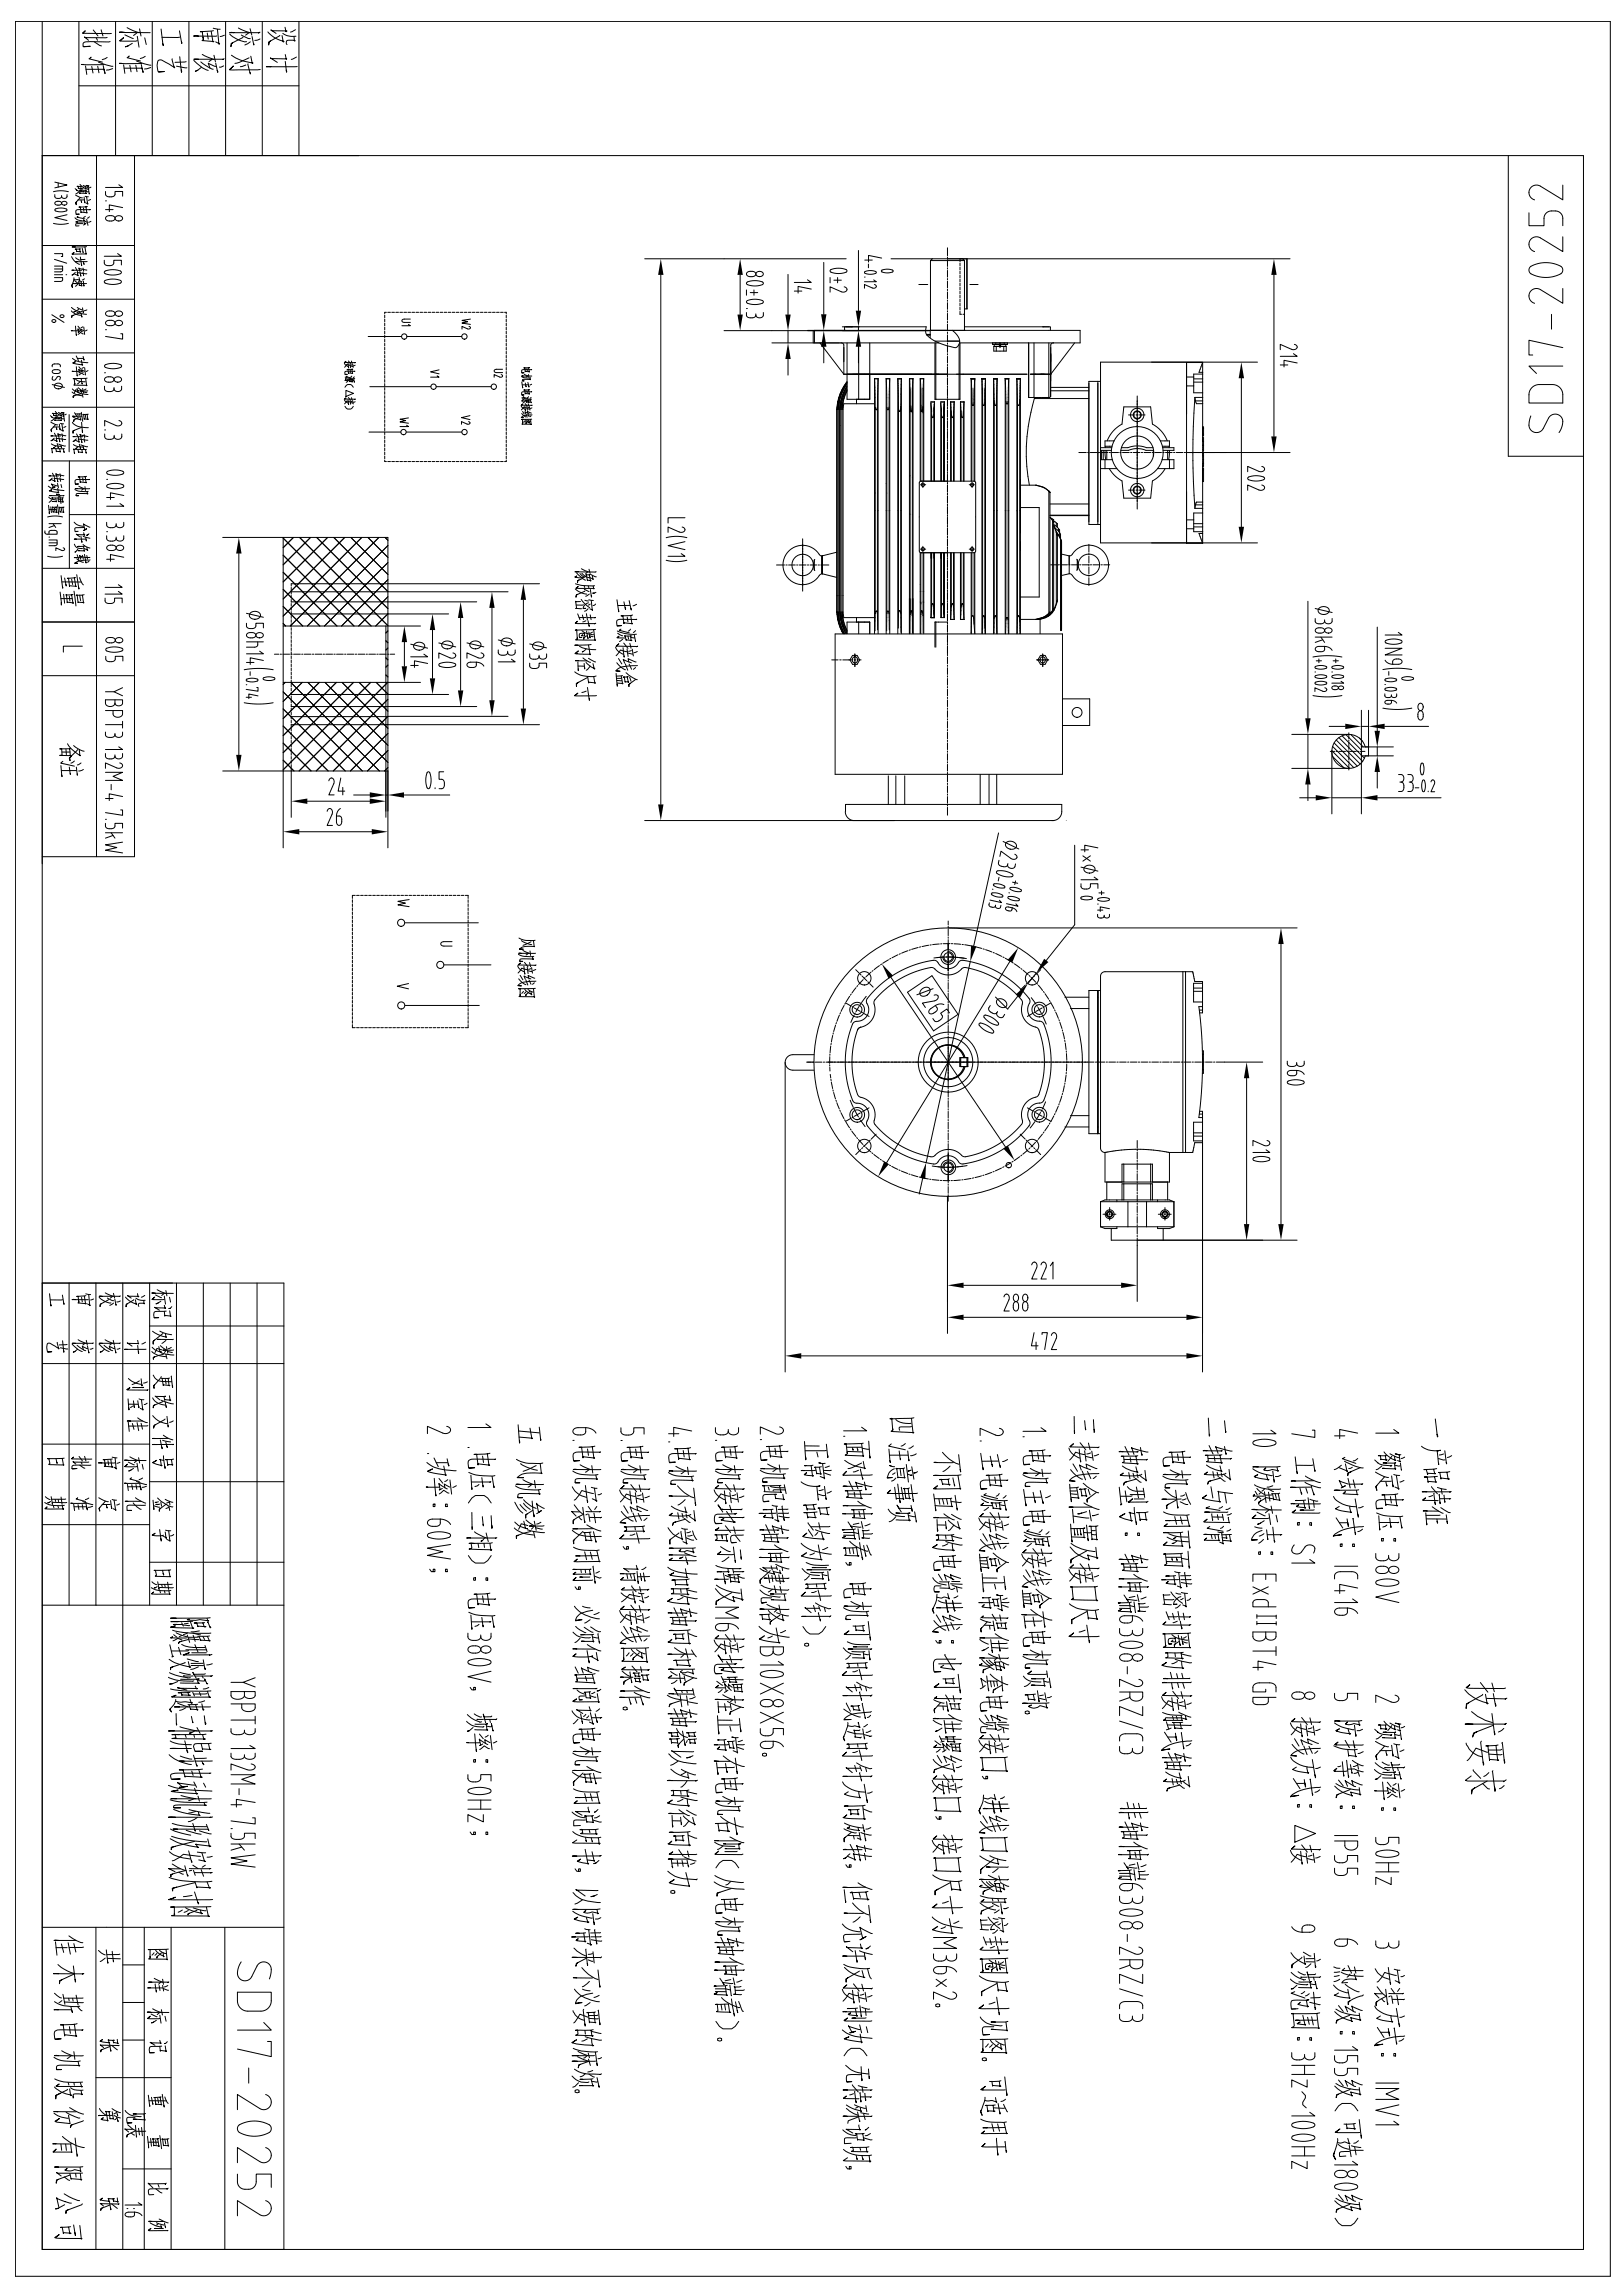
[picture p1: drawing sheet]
<svg xmlns="http://www.w3.org/2000/svg" width="840mm" height="1187mm" viewBox="0 0 840 1187" stroke-linecap="round" stroke-linejoin="round" font-family="sans-serif">
<!-- layer: 01 -->
<g fill="none" stroke="#000" stroke-width=".52">
<path d="M41 11v70M155 11v70M41 44h114M22 81h797v1083h-797zM780 81v155h39M481 135l1-1h18v26h-1M481 135v36M481 135h18M498 134l1 1M499 135v36M500 134v26M475 147h5"/>
<path d="M502 147h4M190 174h18M211 174h28M424 177l13 17h61M435 177l2 2M437 180v7M438 171h-17v6M479 169h-42v2M479 173h2M481 171h-60v6h65M481 175v-4h78v6h-63M484 177v30"/>
<path d="M484 177h12M496 178v29M497 177v30M499 169h44v2M513 177v1h8v-1M514 179h7v3h-7zM514 178v1M515 177v1M515 179v3M517 178v1M517 178l1 1M519 179v3"/>
<path d="M520 177v1M520 178v1M544 180v7M545 177l-1 2M556 177l-12 17M540 194h3M568 197v74M569 197h-6v74h6M622 187h-53v94h53M191 200h32M226 200h28M191 224h16"/>
<path d="M210 224h29M476 249h29l-1 37h-28zM543 255h.1M146 278h55v121h-55zM528 263h10v46h-10M528 264v21M543 267h20M545 270h.1M433 286l-8 2v9l8 2M549 287l4 1v9l-4 1M151 302h50M151 306h50"/>
<path d="M151 311h50M151 318h50M437 320h15M476 306v6M476 306v7M478 306v6M482 320h1M487 320h2M543 317h.1M146 324h54v29h-54M432 328v73h118v-73M441 339h2l2 2-2 3h-2l-1-3z"/>
<path d="M484 322v13M504 320v8M538 321v7M538 339h3l1 2-1 3h-3l-1-3zM151 359h50M151 366h50M151 371h50M151 375h50M550 362h14v13h-14M704 387h4v4h-4zM706 387a9 9 0 0 0-13-5 9 9 0 0 0 0 14 9 9 0 0 0 13-5M437 420l2 3 3 2"/>
<path d="M437 420v-4h112v6l-2 2-2 1M460 401v15M463 401v15M468 401v15M507 401v15M512 401v15M516 401v15M441 425h104M552 425h.1M22 443h48M210 478h37M230 499h24"/>
<path d="M455 514l7-5 8-5 11-3 3 1a10 10 0 0 0 15-1l9 2 9 5 5 3 5 5 2 2v2a10 10 0 0 0 8 12l3 9v11v6l-2 6-1 3-2 1a10 10 0 0 0-6 13l-7 7-8 6-6 2-6 2-3 1-2-1a10 10 0 0 0-14 1l-10-3-9-4-5-4-5-5-2-2v-2a10 10 0 0 0-8-12l-2-9-1-11v-6l2-6 1-3 2-1a10 10 0 0 0 6-13zM533 519v-2l-4-4-5-5-6-4-6-3-7-3-7-1-2 1a6 6 0 0 1-6 3 6 6 0 0 1-6-4h-2l-8 2-11 5-10 8-4 5-1 2a6 6 0 0 1 0 7 6 6 0 0 1-6 3l-1 2-2 7-2 13 2 12 2 7 2 1a6 6 0 0 1 6 3 6 6 0 0 1-1 7l1 2 6 6 10 7 12 5 6 1h2a6 6 0 0 1 6-4 6 6 0 0 1 6 4h2l8-2 11-5 10-8 4-5 1-2a6 6 0 0 1 0-6 6 6 0 0 1 6-4l1-2 3-7 1-12-2-13-2-6-2-2a6 6 0 0 1-6-9M563 513h6M568 513v74M612 503v93M613 503v93M617 503h-45l-2 1-1 90 1 2h2M210 520h38M421 546h-11a4 4 0 0 0-4 4 4 4 0 0 0 4 4h11M499 547a9 9 0 0 0-14-5 9 9 0 0 0 0 15 9 9 0 0 0 14-5M500 552v-5h-3v5h4v-5h-4v5M563 587h6"/>
<path d="M605 596h12M573 627h2v1v1h-2v-1zM602 627h1l1 1-1 1h-1l-1-1zM22 664h.1M22 664h125v500M77 664v167M66 719l1-1-1 1h11M66 713l3 2 4 1M72 715l-4 1M73 713v4v-1M74 718h-5h1M76 715l-2 1"/>
<path d="M66 724l1 6v-1M66 736l1 5M66 727h5M67 738h4M68 735h-2h8M68 737l1 3M69 728h-2M69 725v3v-1M71 736l1 4M71 734l5 2M71 725l1 3M72 724h2"/>
<path d="M73 736l1 4M73 724l1 5h-1M76 726l-1 1M77 738h-6M268 737l1 10v-1M274 739l1 5h1h-7M279 738l1 7v-1M463 735l4 1 4 1M472 734v8l1-1h-12l1-1M472 738h-6l-1 2M473 734h-13h1l1 6v-1M556 733v9v-2"/>
<path d="M561 735l1 5-1-1M566 735v6v-1M625 734l1 9M633 735l1 6v-1M743 734l1 10-1-2M267 755a19 19 0 0 0 14 2M268 740l11 1M269 757l4 2 5 2M277 758l-6 3M279 757l1 6v-1h-3a12 12 0 0 0-9 3h3h-3M460 750v7v-1M460 753h10"/>
<path d="M461 759l-1-1 3 1M461 747l-1 1 8 2M465 751l1 4M466 760v4M468 760h-4l1 5h3l-1-5M468 747l-2 1M469 758l1 9M470 751v5v-1M472 759l1 6M473 748l-3 1M474 752l-3 1M553 749l1 3 5 2"/>
<path d="M554 749l1-2-2 2h15h1M555 758l2 3M558 750l1 7v-1M559 747l3 3M561 753l-5-2-3 5M561 751l1 5M562 754h3M562 760v-2l6 2M563 747l1 3M564 752h-2M565 751l1 5M568 753h-2"/>
<path d="M624 758l5 3h3l-1-2M624 751h-2h10M625 748l3 4M626 742v1M628 754l1 2M632 753h-8h1v3h-1l8 1-1-4M633 749l1 4v-1M637 755h-12M637 751l-8-2 1 3M735 748a11 11 0 0 0 10 2l-2 1 1 7v-1M743 760h-6h1l1 3-1-1 5 1-1-3M744 755h4"/>
<path d="M747 752l-2 1M747 751l1 7v-1M751 753l-2 1M266 777l2 3 2 3M267 769a17 17 0 0 0 13 2M269 768h-2h14M269 779l3 3M270 766l6 2M271 776l3 3 3 2M271 778l3 3M275 768l-2 2M275 777l1 8v-2"/>
<path d="M277 766v4M279 771v2h-9h-2v2h2h-2M459 773l2-2-2 2h16M463 760a5 5 0 0 0-4 5h3h-3M463 770l1 6v-1l3 1-1-6M463 762l-1 1M463 765l-2 1M464 768l2 10v-2M470 763h2h-1M470 770h-3h1l1 5h2v1l-1-6M471 768l2 9-1-1M471 779l1 3v-1l-7-1-1-1 2 3"/>
<path d="M471 761h-1h1M475 762h-2M553 768l1 9v-1M554 760l2 3 4 2M554 773h3M555 780h-2h12M557 770l1 5h-4M557 771l-3 1M558 770h-5M560 761l2 5M560 768l5 3 3 1M561 778l8 3"/>
<path d="M562 770l-4 1 1-1 1 4h2l-1-4M563 761l1 4M563 771l1 3M564 761l-6-3 1 3M567 764l-1 1M567 772l-5 4v1v-1l2-1M568 762l-5 1a11 11 0 0 0-10 3h3h-3M626 780h-2l7 2M626 769l1 6M627 761l1 4M630 762v2M631 764l3 3"/>
<path d="M631 765l-6 2v1v-1l1-1M632 762v2M632 780h-1M634 772v6M634 762l-4 1h-7l2-1-2 1M636 760v6l-3-3M638 773l-8-1 1 5-9-2 2-1-2 1M736 776l1-1-1 1h8M741 769l3 4M741 780l6 3M741 774h-2M742 773l1 6-1-1"/>
<path d="M744 764h-7h1l1 3h4l-1-3M744 770l4 1M745 773v5v-1M746 770v3M747 774v3M750 762h-6h1v3h5h-1v-3M751 775l-6 1M751 772h-1h-14h2M266 791a15 15 0 0 0 10 3M271 787l1 4h1l-5-2-2-1M272 786l5 4M273 792l9 1"/>
<path d="M273 789l-3-1-2 3M274 792l-7 3v1v-1l1-1M276 782l-4 2v2v-2l1-1M276 793l1 3M276 790l-1 1M276 787l1 5M277 791h4M280 788l-2 1M281 790h-7h1M282 781l-4-3 1 5 1-1-2 1M459 781l2 2 3 1 4 1M463 785l-2 2h-1"/>
<path d="M465 783h-2h8h-1v4h1l-7-1M470 784l4 1M473 782l1 6v-1M554 789l1 9-1-1M554 791h7h-1l1 5-7-1M554 799h1a23 23 0 0 0 12 4M555 781v7M555 784l8 2M556 791v3v-1M557 791l1 3M559 791v3M561 793h3"/>
<path d="M562 782l-4 1h2M562 789l1 8v-1M564 781l1 6M565 794h2M567 792h-2M568 790h-5h1l1 7h3h-1v-7M568 784h-3h1M626 790l-2 1 9 1M627 794v2M627 783v4v-1M627 785h6M628 794l1 2"/>
<path d="M630 784v2M630 793h3M630 794l1 3h-8l1-1-1 1M631 794h-8h2M632 793l1 6-2-1M632 784l1 3M633 790l-2 1M634 794l1 2h-3M635 782h-12h3M636 785v3l-13-1 1-1-1 2M636 794l1 4v-1h-5M636 780l-2 1"/>
<path d="M637 791l-2 1M637 783l-2 1M637 794h-5M738 783v6v-1M738 786h10M738 782h-2h8M743 786l1 2-1-1M745 784h-7M745 780l5 3M748 784l1 4v-1M553 812l1 3 5 2M554 800a17 17 0 0 0 10 7h-1v-2l5 1v1l-1-6"/>
<path d="M554 811l1-1-2 1 15 1 1-1M558 813l1 6v-1M559 809l3 4M561 815l-5-1-3 4M561 813l1 6M562 816l3 1M562 802l-8 5v2v-2l1-1M563 809l1 4M564 815h-2M565 814l1 4M568 815l-2 1M22 831h125"/>
<path d="M50 831h.1M64 831v166M553 830l6 3h6h3M562 834l-8 4v2l1-2 1-1M562 833l1 5v-1l5 1-1-5M568 821h-14h1v6l-1 1h14l-2-7M561 844l-3 1M562 841l2 9-1-1M569 847h-16l2-2-2 2M758 874v1a23 23 0 0 0 12 6l-1 1-1-5M759 873l1-1-2 1 21 1M766 871l4 5"/>
<path d="M767 877l-8 5-1 2 1-2 1-1M772 871l1 4M773 876l1 7v-1M780 879h-1h-10M761 886l3 2 8 3M772 887l1 11v-2M773 893l-11 4v2l1-2 1-1M778 894l-3 2M779 892h-1h-20h4M758 902a11 11 0 0 0 9 7M761 919l-3 2 20 1 1-1M762 916l4 4"/>
<path d="M766 901v1l1 11v-1M770 907l-6-2-5 6M770 908h7M770 917l-2 2M772 916l1 11v-2M775 903h-6h1l1 8v-1l4 1-1-8M777 905l-7 1M777 902l1 10v-1M767 923l3 3h1M769 922l-8 4v2l1-2 1-1M778 924l-2 2M22 997h125"/>
<path d="M50 997v167M55 997h.1M89 997v167M116 997v167M147 1164h.1"/>
<circle cx="477" cy="251" r=".9"/>
<circle cx="503" cy="251" r=".9"/>
<circle cx="477" cy="284" r=".9"/>
<circle cx="503" cy="284" r=".9"/>
<circle cx="442" cy="341" r="1.5"/>
<circle cx="539" cy="341" r="1.5"/>
<circle cx="557" cy="369" r="2.6"/>
<circle cx="491" cy="495" r="4"/>
<circle cx="491" cy="495" r="2.2"/>
<circle cx="447" cy="506" r="3"/>
<circle cx="534" cy="506" r="3"/>
<circle cx="443" cy="522" r="2.5"/>
<circle cx="443" cy="522" r="4"/>
<circle cx="538" cy="522" r="4"/>
<circle cx="538" cy="522" r="2.5"/>
<circle cx="491" cy="550" r="13"/>
<circle cx="491" cy="550" r="16"/>
<circle cx="491" cy="550" r="69"/>
<circle cx="443" cy="577" r="2.5"/>
<circle cx="443" cy="577" r="4"/>
<circle cx="538" cy="577" r="4"/>
<circle cx="538" cy="577" r="2.5"/>
<circle cx="447" cy="593" r="3"/>
<circle cx="534" cy="593" r="3"/>
<circle cx="491" cy="604" r="2.2"/>
<circle cx="491" cy="604" r="4"/>
<circle cx="522" cy="603" r="1.4"/>
<circle cx="574" cy="628" r="2.3"/>
<circle cx="574" cy="628" r="1.3"/>
<circle cx="603" cy="628" r="1.3"/>
<circle cx="603" cy="628" r="2.3"/>
</g>
<!-- layer: 08 -->
<g fill="none" stroke="#000" stroke-width=".52">
<path d="M22 81v366M334 134h104M426 136v27M430 140l3-1h3a1.2 1.2 0 0 1 2 0 1.2 1.2 0 0 1 0 2l-3 1-4-1a1.3 1.3 0 0 1-1 0 1.3 1.3 0 0 1 0-1zM444 130v31M447 135h4M449 137v2M456 140l4-1a1 1 0 0 1 2 0 1 1 0 0 1 0 2h-4a1 1 0 0 1-2 0 1 1 0 0 1 0-1zM456 134l-7-2v4M490 134h177M342 142v274M383 142v21"/>
<path d="M386 150v3M386 160h1M386 146l3-1h4a1.2 1.2 0 0 1 1 1 1.2 1.2 0 0 1 1 1l-4 1h-3a1.3 1.3 0 0 1-1 0 1.3 1.3 0 0 1-1-2zM386 156l3-1h4a1.2 1.2 0 0 1 1 0 1.2 1.2 0 0 1 1 2l-4 1-3-1a1.3 1.3 0 0 1-1 0 1.3 1.3 0 0 1-1-1zM386 141l3-1a1.5 1.5 0 0 1 2 2 1.5 1.5 0 0 1-2 1h-2l-1-1zM388 151h4M390 150v3M392 141a1.6 1.6 0 0 1 2 0 1.6 1.6 0 0 1 0 2h-2l-1-1zM408 142v21M411 151h4M418 145l2 1h-9M420 150l-7-2v4"/>
<path d="M429 144v2M431 145h4M433 144v2M437 148l1 1a1.6 1.6 0 0 1-1 2 1.6 1.6 0 0 1-2 0l-6-3v3M447 143h1M447 141l5-1a.9 .9 0 0 1 1 0 .9 .9 0 0 1 0 1l-4 1a1 1 0 0 1-1 0 1 1 0 0 1-1-1zM452 145l1 1h-6M452 147l1 1a1.1 1.1 0 0 1 0 1 1.1 1.1 0 0 1-2 0l-4-2v2M659 142v84M375 171h105M386 162v1l1 1h3l1-1M391 162v1"/>
<path d="M395 162v1a2.1 2.1 0 0 1-2 1 2.1 2.1 0 0 1-2-1M399 177h22M408 171v6M418 171h63M426 171h.1M426 179v9M436 169h9M444 169v2M444 179v9M670 178l1 1a1.6 1.6 0 0 1-1 2 1.6 1.6 0 0 1-2 0l-6-3v3M408 186v8M596 187h55"/>
<path d="M642 196v77M662 189h4M669 183l2 1h-9M671 188l-7-2v4M614 234h53M646 247l3-1h3a1.2 1.2 0 0 1 2 1 1.2 1.2 0 0 1 0 1l-3 1h-4a1.3 1.3 0 0 1-1-1 1.3 1.3 0 0 1 0-1zM653 241l1 1a1.6 1.6 0 0 1 0 2 1.6 1.6 0 0 1-3 0l-6-3v3M653 251h1a1.6 1.6 0 0 1 0 3 1.6 1.6 0 0 1-3 0l-6-3v3M36 266h34M115 278h31M345 278h5h5M353 273h1a1.6 1.6 0 0 1 0 2 1.6 1.6 0 0 1-3 0l-5-2v2"/>
<path d="M354 268h-8v3M124 286v105M298 296l3 3M300 297l2 2M301 294l3 2M301 297l2 2h2M301 299l2 1M301 299l-2 1v2v-2M303 298l-3 1h-3l1-1v1M304 296l-1 1M305 295v2M305 297h-2l1 3 2 1-1-4"/>
<path d="M305 297l3 2M306 298l1 2-2-1M308 296h-11h2M345 290l5 1 5-1M352 286l2 2h-8M354 280l-8 2 8 2M596 281h55M128 317l8 2M130 317a2.7 2.7 0 0 1 3-1 2.7 2.7 0 0 1 1 4 2.7 2.7 0 0 1-3 1 2.7 2.7 0 0 1-1-4zM201 318h31M201 302h78M201 311h46"/>
<path d="M201 306h62M238 320v37M255 315v47M271 310v57M298 305l3 2h3M298 302l3 1h7M298 315h3M299 318l1 3M300 311h-2v4M301 310l4 4M301 318l1 3M302 313h-4"/>
<path d="M302 303v1M302 305l3 1M303 306l-5 2v1l1-1M303 311h1M303 319l-3 1M303 318l1 3M304 315l-2 1M304 303l1 1M304 312l-2 2v1h1h-1M305 310l2 1M305 307l-2 2M305 313h-1"/>
<path d="M305 318l1 3M305 305l1 4v-1M306 311l1 5-2-1M307 303v2l-9-1 1-1-1 1M308 313h-1M308 319l-4 1M308 307h-1M319 310l1 7v-1M323 311l1 4-1-1M324 319l1 3M325 311l2 5-1-1M326 313h-6"/>
<path d="M327 318l-6 1h1l1 4v-1l4 1-1-5M329 313h-2M677 311v61M680 315l9 2M682 315a2.7 2.7 0 0 1 4-1 2.7 2.7 0 0 1 1 3 2.7 2.7 0 0 1-3 1 2.7 2.7 0 0 1-2-3zM128 323v2h1h3v-2h4v2M128 332h8M128 328l2-1a1.5 1.5 0 0 1 2 2 1.5 1.5 0 0 1-2 1h-2v-1zM133 328a1.6 1.6 0 0 1 2-1 1.6 1.6 0 0 1 0 3h-2l-1-1zM133 332v2v1h-5M134 337l2 1h-8M200 324h18"/>
<path d="M209 332v13M212 333l9 2M214 333a2.7 2.7 0 0 1 4-1 2.7 2.7 0 0 1 1 4 2.7 2.7 0 0 1-3 0 2.7 2.7 0 0 1-2-3zM219 338l2 2h-9M224 326v25M227 333l9 2M229 333a2.7 2.7 0 0 1 3-1 2.7 2.7 0 0 1 2 3 2.7 2.7 0 0 1-4 1 2.7 2.7 0 0 1-1-3zM234 338h1a1.6 1.6 0 0 1 0 3 1.6 1.6 0 0 1-2-1l-6-2v3M242 333l8 2M244 332a2.7 2.7 0 0 1 3 0 2.7 2.7 0 0 1 1 3 2.7 2.7 0 0 1-3 1 2.7 2.7 0 0 1-1-4zM249 338h1a1.6 1.6 0 0 1 0 3 1.6 1.6 0 0 1-3-1l-5-2v3M258 336v2l1 1h3l1-1"/>
<path d="M258 331l9 2M260 331a2.7 2.7 0 0 1 3-1 2.7 2.7 0 0 1 2 3 2.7 2.7 0 0 1-4 1 2.7 2.7 0 0 1-1-3zM263 337v1M267 336v2a2.1 2.1 0 0 1-2 1 2.1 2.1 0 0 1-2-1M274 338v2l1 1h3l1-1M274 333l9 2M276 333a2.7 2.7 0 0 1 3-1 2.7 2.7 0 0 1 2 3 2.7 2.7 0 0 1-4 1 2.7 2.7 0 0 1-1-3zM279 339v1M283 338v2a2.1 2.1 0 0 1-2 1 2.1 2.1 0 0 1-2-1M298 322l1-1-1 1h10M300 334l4 2h4M301 326l2 2h4"/>
<path d="M301 328v1h2l-1-1h-2v2h1h-1M303 321l-2 1M303 336l-1 1M303 327l1 3M304 329l-2 1v1v-1M304 321l1 3v-1M304 334l2 5-9-1 2-1-1 1h1M305 327v3M305 329h2M306 334h-9h2M307 327l-2 1M308 326h-10l1 5v-1v1h-1h10l-1-5"/>
<path d="M318 335l1 2 4 2M319 334l1-1-1 1h11M319 327l4 1h6M319 330l1-1-1 1h4M320 328l2 1M321 326h-1l6 1M322 331l-2 1M322 335l1 5v-1M323 333l2 2M324 337l-3-1-2 3M324 336l1 4M325 338h2"/>
<path d="M325 329v2M326 333v2M326 326l-1 1M326 330h2M327 337h-2M327 329h-4l1 2h3l-1-2M327 336l1 3M328 328l1 4v-1M329 326l-1 1M329 320l-9 1h-1v3h3h-3M330 337l-2 1M679 340l8-1 7 1"/>
<path d="M680 320v2l2 1h2l1-2M680 330h9M681 325h2a1.5 1.5 0 0 1 2 1 1.5 1.5 0 0 1-2 2l-2-1-1-1zM681 335h1l3-1v2l-1 1h-2l-2-1zM683 330l2 2M684 331l-4 1M685 334l3 1 1 2M685 321h.1M686 325a1.6 1.6 0 0 1 2 0 1.6 1.6 0 0 1 0 3l-2-1-1-1zM689 320v1a2.1 2.1 0 0 1-2 2 2.1 2.1 0 0 1-2-2M712 325v53M717 335h8l-8 4h8"/>
<path d="M717 332l3-1h3a1.2 1.2 0 0 1 2 0 1.2 1.2 0 0 1 0 2h-3h-3a1.3 1.3 0 0 1-2 0 1.3 1.3 0 0 1 0-1zM723 327l2 2h-8M126 347l8-1 7 1M127 354h1M128 352l4-1a.9 .9 0 0 1 1 0 .9 .9 0 0 1 0 1l-4 1a1 1 0 0 1-1 0 1 1 0 0 1 0-1zM128 343h3M129 348v2M133 356v2l-6-1M136 351l5-1a.9 .9 0 0 1 1 0 1 1 0 0 1 0 2h-4a1 1 0 0 1-1 0 1 1 0 0 1-1-1zM136 342l-7-2v4M201 359h31M212 344h4"/>
<path d="M218 353h-18v70M221 343l-7-1v3M227 344l3-1h4a1.2 1.2 0 0 1 1 0 1.2 1.2 0 0 1 0 2h-3h-3a1.3 1.3 0 0 1-1 0 1.3 1.3 0 0 1-1-1zM242 343h1h3v1l-1 1h-2h-1zM246 343h3l1 2M265 341l2 1h-9M274 343v2l2 1 2-1 1-2h4v3M297 348l4 2h7M299 343v4v-1M299 345h3M299 342h-1h6M302 340l4 3"/>
<path d="M302 343v3v-1M303 343l4 3v-3M303 358h-2M304 356l1 6M304 351l-6 3v1v-1l1-1M304 350l1 3h-1l4 1-1-4M304 341l4 2M305 345l-2 2M309 360h-12l2-1-2 1M319 348v7v-1M319 343l2 2 3 2M319 352h3"/>
<path d="M320 341l2 3M321 350l1 4-3-1M321 351h-2M322 350h-3M323 344l2 3M324 348l6 4M325 350h-3h1v3h2l-1-3M325 343v-2l4 2M325 344l2 2M326 350v3M327 343l-5-2 1 2M329 345l-1 1"/>
<path d="M329 352l-4 2v1v-1h1M330 344l-5 1a7 7 0 0 0-6 2h2h-2M679 360l8 1 7-1M680 348h1M680 345l5-1a.9 .9 0 0 1 1 1 .9 .9 0 0 1 0 1h-4a1 1 0 0 1-1 0 1 1 0 0 1-1-1zM680 350l5-1a.9 .9 0 0 1 1 0 1 1 0 0 1 0 2h-4a1 1 0 0 1-1 0 1 1 0 0 1-1-1zM680 353h5a.9 .9 0 0 1 1 0 .9 .9 0 0 1 0 1h-4a1 1 0 0 1-1 0 1 1 0 0 1-1-1zM681 342h3M682 341v2M685 356h1a1.1 1.1 0 0 1 0 2 1.1 1.1 0 0 1-2 0l-4-2v2M689 348h.1M689 345l4-1a1.1 1.1 0 0 1 2 1 .9 .9 0 0 1 0 1h-4a1 1 0 0 1-1 0 1 1 0 0 1-1-1z"/>
<path d="M689 350l4-1a1 1 0 0 1 2 0 1 1 0 0 1 0 2h-4a1 1 0 0 1-1 0 1 1 0 0 1-1-1zM689 355h1a1.2 1.2 0 0 1 2 0 1.2 1.2 0 0 1 0 2 1.2 1.2 0 0 1-2 0l-1-1zM690 342h2M691 341v2M694 353h1h-6M715 346h8h7M716 359v1l1 1h2l1-1M716 354h1M717 351h4a.9 .9 0 0 1 1 0 .9 .9 0 0 1 0 1l-4 1a1 1 0 0 1-1 0 1 1 0 0 1 0-2zM717 356h4a.9 .9 0 0 1 1 0 .9 .9 0 0 1 0 1h-4a1 1 0 0 1-1 0 1 1 0 0 1 0-1zM717 342l2 2h4a1.5 1.5 0 0 0 2-2 1.5 1.5 0 0 0-2-1h-2l-1 3M718 347v2"/>
<path d="M720 360h.1M723 359v1l-1 1h-1l-1-1M725 351l5-1a.9 .9 0 0 1 1 0 1 1 0 0 1 0 2h-4a1 1 0 0 1-1 0 1 1 0 0 1-1-1zM126 364h8h7M127 361h3M133 360l-4-1v3M200 375h79M201 366h46M201 371h62M688 376h8M704 368v19M704 376h4"/>
<path d="M708 368v19M715 366l8 1 7-1M716 376h23M717 363l3-1v2h-1h-2h-1zM720 362l3 2M734 364a1.8 1.8 0 0 1 2 1 1.8 1.8 0 0 1-1 3l-1-1v-1zM734 368h1h1v3a1.5 1.5 0 0 1-1 2 1.5 1.5 0 0 1-1-2zM115 399h31v40M151 399v24M201 399v40M221 400a1.4 1.4 0 0 1 2 0 1.4 1.4 0 0 1 0 2v4a1.2 1.2 0 0 1 0 2 1.2 1.2 0 0 1-2 0l-1-4zM230 399h-3v4h2l1 2-1 3h-2"/>
<path d="M668 398h30M668 380h30M677 380v18M689 386l11 11M689 391l6 6M690 384l12 12M691 383l13 12M693 382l12 12M694 381l10 10M696 380l8 8M698 398l-9-10v33M699 380l6 7"/>
<path d="M703 382l2 1M704 389v32M705 391l1 1M706 387h15M706 391h15M712 387v4M712 399v9M735 395a3 3 0 0 1 2 4 1.1 1.1 0 0 1-1 2 .9 .9 0 0 1-1 0v-3zM159 415h32M169 420l1-1a1.6 1.6 0 0 1 2 0 1.6 1.6 0 0 1 0 2l-3 6h3M170 404l1-1a1.6 1.6 0 0 1 2 0 1.6 1.6 0 0 1 0 3l-3 5h3M176 418l-1 2-1 2"/>
<path d="M176 403l-1 6h3M177 407v4M183 411h8M200 411h1M209 411h24M225 408h.1M672 413h9M677 406v8M689 413h15M713 413h32M724 401h1a2.1 2.1 0 0 1 1 2 2.1 2.1 0 0 1-1 2M724 405h1"/>
<path d="M725 405l1 1v2l-1 1-1 1M728 401h2a2.1 2.1 0 0 1 1 2 2.1 2.1 0 0 1-1 2M729 405h1M730 405l1 1v2l-1 1-2 1M732 408h2M736 404a3 3 0 0 1 1 4 .9 .9 0 0 1 0 1 .9 .9 0 0 1-1 0l-1-3zM739 409v1M740 405l1-1a1.1 1.1 0 0 1 1 0 1.1 1.1 0 0 1 0 2l-2 4h2M155 430h37M174 422l2 1 1 2a1.5 1.5 0 0 1-2 2 1.5 1.5 0 0 1-1-2zM334 425h129M517 431l-13 58"/>
<path d="M519 435l8 4M520 436a3 3 0 0 1 4-1 3 3 0 0 1 2 4 3 3 0 0 1-4 0 3 3 0 0 1-2-3zM556 437v42l-15 18M559 440h4M568 439l-7-2v4M514 458h4a1 1 0 0 1 2 0 .9 .9 0 0 1-1 1h-3l-2-1zM516 451h3l3 1a1.2 1.2 0 0 1 2 0 1.2 1.2 0 0 1 0 2h-4l-3-1a1.5 1.5 0 0 1-1-2zM517 445v2v1l3 1 1-1M517 454l-1 2M521 447v1M523 459l4 1a.9 .9 0 0 1 1 0 .9 .9 0 0 1 0 1h-4l-1-1zM524 456l2 1"/>
<path d="M525 442l1 1a1.6 1.6 0 0 1-1 2 1.6 1.6 0 0 1-2-1l-5-4-1 3M525 456v2M525 447v1a2.1 2.1 0 0 1-2 1 2.1 2.1 0 0 1-2-1M559 457v2l2 1h3v-3h4v3M559 449l9 2M560 443l4 3M561 449a2.7 2.7 0 0 1 4-1 2.7 2.7 0 0 1 1 3 2.7 2.7 0 0 1-3 1 2.7 2.7 0 0 1-2-3zM564 443l-4 3M566 454l2 1h-9M512 467v1v1l2 1 1-1M512 466l6 1-1-1M513 462l4 1a1 1 0 0 1 2 0 .9 .9 0 0 1-1 1h-3l-2-1z"/>
<path d="M513 460h1M515 468v1M518 468v2h-1h-1l-1-1M520 470h4l-1 1h-2l-1-1zM521 468l6 1-1-1M522 464h4a.9 .9 0 0 1 1 1 .9 .9 0 0 1 0 1h-4l-1-1zM522 462h.1M524 470l2 2M559 464h5a.9 .9 0 0 1 1 0 .9 .9 0 0 1 0 1l-4 1a1 1 0 0 1-1-1 1 1 0 0 1-1-1zM568 473v1l1 1h1l1-1M568 468h.1M568 471h3"/>
<path d="M568 465h4a1 1 0 0 1 2 0 .9 .9 0 0 1 0 1h-5a1 1 0 0 1-1 0 1 1 0 0 1 0-1zM568 462h3M570 461v2M571 474h.1M574 470l-5-1v3M574 473v1l-1 1h-1l-1-1M491 480h180M502 498l-23 104M522 497l-63 105M663 488v145M461 506l59 88M469 513l13-8 14 20-13 8z"/>
<path d="M477 512a2.2 2.2 0 0 1 3-1 2.2 2.2 0 0 1 1 3 2.6 2.6 0 0 1-3 2 2.6 2.6 0 0 1-2-2zM483 512l-9 3M483 515h1a1.6 1.6 0 0 1 1 2 1.6 1.6 0 0 1-2 1l-6 1 2 2M488 520h-2h-2M515 516l6 6M516 517a3 3 0 0 1 4 1 3 3 0 0 1 0 3 3 3 0 0 1-3 0 3 3 0 0 1-1-4zM527 515l-6 7M536 504l-4 5M481 522l3-2 1 2-1 1-2 2-2-1zM491 524l-1-2-3 2 1 2-1 2-3 1-1-2M507 530h3l3 2a1.2 1.2 0 0 1 1 1 1.2 1.2 0 0 1-1 2l-4-3-2-1zM509 525l3 1 3 2a1.2 1.2 0 0 1 2 1 1.2 1.2 0 0 1-1 2l-5-3-2-2z"/>
<path d="M512 520l-1 2 1 1 2 2 2-1M516 524a2.1 2.1 0 0 0 1 2 2.1 2.1 0 0 0 2 0l1-1M516 523v1M406 550v160M634 550h19M645 558v75M666 549v2l1 1h3l1-2M666 560l3-1h4a1.2 1.2 0 0 1 1 0 1.2 1.2 0 0 1 0 2h-3h-3a1.3 1.3 0 0 1-2 0 1.3 1.3 0 0 1 0-1zM666 555l2-1h3v2l-1 1h-3l-1-1zM671 554h2l2 2M671 550h.1M675 549v1a2.1 2.1 0 0 1-2 2 2.1 2.1 0 0 1-2-2"/>
<path d="M622 591v119M648 599l3-1 4 1a1.2 1.2 0 0 1 1 0 1.2 1.2 0 0 1 1 1l-4 1h-3a1.3 1.3 0 0 1-1 0 1.3 1.3 0 0 1-1-2zM655 595l2 1h-9M655 590l1 1a1.6 1.6 0 0 1 0 2 1.6 1.6 0 0 1-2 0l-6-3v3M477 610l-1 8M490 619v71M534 655v-1a1.6 1.6 0 0 1 2 0 1.6 1.6 0 0 1 0 2l-2 6h2M539 655v-1a1.6 1.6 0 0 1 2 0 1.6 1.6 0 0 1 0 2l-2 6h2M543 655l2-2v9M588 642h83M588 645v28M498 665h82"/>
<path d="M519 671l1-1a1.6 1.6 0 0 1 2 0 1.6 1.6 0 0 1 0 3l-3 5h3M525 670a1.8 1.8 0 0 1 2 1 1.8 1.8 0 0 1-1 2h-1l-1-1zM525 674h1h1v2a1.5 1.5 0 0 1-1 2 1.5 1.5 0 0 1-2-2zM529 670a1.8 1.8 0 0 1 3 1 1.8 1.8 0 0 1-1 2h-2v-1zM530 674h1l1 2a1.5 1.5 0 0 1-2 2 1.5 1.5 0 0 1-1-2zM498 682h116M535 690l-1 6h3M536 694v4M539 691v-1h3l-2 8M544 691v-1a1.6 1.6 0 0 1 3 0 1.6 1.6 0 0 1-1 3l-2 5h3M415 702h199"/>
<circle cx="209" cy="174" r="1.4"/>
<circle cx="240" cy="174" r="1.4"/>
<circle cx="224" cy="200" r="1.4"/>
<circle cx="255" cy="200" r="1.4"/>
<circle cx="209" cy="224" r="1.4"/>
<circle cx="240" cy="224" r="1.4"/>
<circle cx="694" cy="356" r="1.2"/>
<circle cx="208" cy="478" r="1.9"/>
<circle cx="228" cy="499" r="1.9"/>
<circle cx="208" cy="520" r="1.9"/>
</g>
<g fill="#000">
<path d="M342 134l1 8h-3zM383 134l1 8h-2zM659 134l1 8h-2zM382 163h2l-1 8zM406 163h3l-1 8zM426 171l2 8h-3zM425 163h3l-2 8zM444 171l1 8h-2zM443 161h2l-1 8zM408 177l1 9h-3zM642 187l2 9h-3zM658 226h2l-1 8z"/>
<path d="M641 273h3l-2 8zM124 278l1 8h-3zM238 311l2 9h-3zM255 306l1 9h-3zM271 302l1 8h-3zM209 324l2 8h-3zM224 318l1 8h-3zM208 345h3l-2 8zM222 351h3l-1 8zM237 357h3l-2 9zM253 362h3l-1 9zM269 367h3l-1 8z"/>
<path d="M675 372h3l-1 8zM696 374l8 2-8 1zM711 378h3l-2 9zM708 376l8-2v3zM122 391h3l-1 8zM712 391l2 8h-3zM151 415l8-2v3zM191 413l9 2-9 1zM191 410l9 1-9 2zM201 411l8-1v3zM340 416h3l-1 9zM677 398l1 8h-3z"/>
<path d="M681 411l8 2-8 1zM704 413l9-2v3zM146 430l9-1v3zM192 429l9 1-9 2zM502 489l3 1-3 8zM527 490l-3 8-3-1zM540 496l2 2-6 6zM663 480l1 8h-3zM456 499l6 6-2 1zM525 515l7-6-4 7zM645 550l1 8h-2zM519 594l2-1 4 7z"/>
<path d="M457 601l3 1-6 7zM479 602v8l-3-1zM644 633h2l-1 9zM661 633h3l-1 9zM490 665l8-1v2zM580 664l8 1-8 1zM490 682l8-2v3zM614 680l8 2-8 1zM406 702l9-2v3zM614 700l8 2-8 1z"/>
</g>
<!-- layer: 02 -->
<g fill="none" stroke="#000" stroke-width=".52">
<path d="M8 11h825v1167h-825zM22 11v70M60 11v70M79 11v70M98 11v70M117 11v70M136 11v70M50 81v362M55 99v2l2 1 2-1 1-2h3v3M61 96l2 1h-8M70 81v362M55 104h.1"/>
<path d="M55 108h4M55 112h3a1.5 1.5 0 0 1 2 1 1.5 1.5 0 0 1-2 1h-3v-1zM60 112a1.6 1.6 0 0 1 3 0 1.6 1.6 0 0 1-1 2h-2v-1zM63 107l-6-1v4M22 127h48M461 134h21M22 155h48M55 171h.1M55 162l3-1a1.5 1.5 0 0 1 2 1 1.5 1.5 0 0 1-2 2l-3-1v-1zM55 166h3a1.5 1.5 0 0 1 2 1 1.5 1.5 0 0 1-2 2l-3-1v-1zM60 161a1.6 1.6 0 0 1 3 0 1.6 1.6 0 0 1-1 3l-2-1v-1zM60 166a1.6 1.6 0 0 1 3 0 1.6 1.6 0 0 1-1 2h-2v-1z"/>
<path d="M62 173h1v2l-8-1M479 169v4l3 2 5 3 7 2 2-2v-2l-1-2-2-3M22 183h48M22 211h48M36 215v19M22 239h48M36 239v55M146 278l46 46M152 278l-6 5M155 278l46 46M161 278l-15 14M164 278l37 37"/>
<path d="M169 278l-23 23M173 278l28 28M178 278l-32 32M182 278l19 19M187 278l-41 41M190 278l11 10M196 278l-46 46M199 278l2 2M22 294h48M146 296l28 28M146 287l37 37M201 300l-24 24"/>
<path d="M201 291l-33 33M201 282l-42 42M146 314l11 10M146 305l19 19M201 318l-7 6M201 309l-15 15M22 322h48M146 323l2 1M200 332l1 1M201 335l-1 1M201 326l-1 2M432 328h118"/>
<path d="M22 350h48M146 358l41 41M148 353l-2 1M150 353l46 46M156 353l-10 10M159 353l42 42M165 353l-19 19M168 353l33 33M174 353l-28 28M177 353l24 24M183 353l-37 37M186 353l15 15"/>
<path d="M192 353l-46 45M195 353l6 6M200 349l1 1M200 340l1 1M201 353l-46 46M201 344l-1 1M146 376l24 23M146 367l33 32M201 380l-20 19M201 371l-29 28M201 362l-37 37M146 393l6 6"/>
<path d="M146 385l15 14M201 397l-2 2M201 388l-11 11M491 492a2.8 2.8 0 0 1 2 4 2.8 2.8 0 0 1-3 2 2.8 2.8 0 0 1-2-3M488 605a2.8 2.8 0 0 1 2-4 2.8 2.8 0 0 1 3 3 2.8 2.8 0 0 1-2 3M36 664v167M50 664v167M64 664v167M91 664v167M105 664v167M119 664v167M133 664v167"/>
<path d="M77 686h70M22 706h125M22 747h55M77 767h70M22 789h55M77 808h70M64 997v167M75 997v167M64 1017h11M64 1036h11M64 1056h11M50 1075h39"/>
<path d="M64 1122h25"/>
</g>
<!-- layer: 04 -->
<g fill="none" stroke="#000" stroke-width=".52">
<path d="M497 134v1M497 136v2M497 138v2M497 140v2M497 142v2M497 144v2M497 147v1M497 149v1M497 151v1M497 153v1M497 155v1M497 157v1"/>
<path d="M497 159v1M199 163v1M199 165v2M199 167v2M199 169v2M199 171v2M199 173v2M199 176v1M199 178v1M199 180v1M200 162h-1M201 162h1"/>
<path d="M203 162h1M205 162h1M207 162h1M209 162h1M211 162h1M213 162h1M215 162h2M217 162h2M219 162h2M221 162h2M224 162h1M226 162h1"/>
<path d="M228 162h1M230 162h1M232 162h1M234 162h1M236 162h1M238 162h1M240 162h2M242 162h2M244 162h2M246 162h2M249 162h1M251 162h1"/>
<path d="M253 162h1M255 162h1M257 162h1M259 162h1M261 162h1M262 163v1M262 165v2M262 167v2M262 169v2M262 171v2M262 173v2M262 176v1"/>
<path d="M262 178v1M262 180v1M497 161v2M498 163h1M199 182v1M199 184v1M199 186v1M199 188v1M199 190v2M199 192v2M199 194v2M199 196v2"/>
<path d="M199 198v2M262 182v1M262 184v1M262 186v1M262 188v1M262 190v2M262 192v2M262 194v2M262 196v2M262 198v2M199 201v1M199 203v1"/>
<path d="M199 205v1M199 207v1M199 209v1M199 211v1M199 213v1M199 215v2M199 217v2M199 219v2M262 201v1M262 203v1M262 205v1M262 207v1"/>
<path d="M262 209v1M262 211v1M262 213v1M262 215v2M262 217v2M262 219v2M199 238v1h1M199 221v2M199 223v2M199 226v1M199 228v1M199 230v1"/>
<path d="M199 232v1M199 234v1M199 236v1M201 239h1M203 239h1M205 239h1M207 239h1M209 239h1M211 239h1M213 239h1M215 239h2M217 239h2"/>
<path d="M219 239h2M221 239h2M224 239h1M226 239h1M228 239h1M230 239h1M232 239h1M234 239h1M236 239h1M238 239h1M240 239h2M242 239h2"/>
<path d="M244 239h2M246 239h2M249 239h1M251 239h1M253 239h1M255 239h1M257 239h1M259 239h1M262 238v1h-1M262 221v2M262 223v2M262 226v1"/>
<path d="M262 228v1M262 230v1M262 232v1M262 234v1M262 236v1M151 302v1M151 304v1M151 306v1M151 308v2M151 310v2M151 312v2M151 314v2"/>
<path d="M151 316v2M151 319v1M151 321v1M151 323v1M151 325v1M151 327v1M151 329v1M151 331v1M151 333v2M151 335v2M151 337v2M151 339v2"/>
<path d="M151 341v2M151 344v1M151 346v1M151 348v1M151 350v1M151 352v1M151 354v1M151 356v1M151 358v2M151 360v2M151 362v2M151 364v2"/>
<path d="M151 366v2M151 369v1M151 371v1M151 373v1M151 375v1M151 377v1M151 379v1M151 381v1M151 383v2M151 385v2M151 387v2M151 389v2"/>
<path d="M151 391v2M151 394v1M151 396v1M151 398v1M182 466v1M182 468v1M182 470v1M182 472v1M182 474v1M182 476v1M182 478v1M184 463h-2v2"/>
<path d="M184 463h2M187 463h1M189 463h1M191 463h1M193 463h1M195 463h1M197 463h1M199 463h1M201 463h2M203 463h2M205 463h2M207 463h2"/>
<path d="M209 463h2M212 463h1M214 463h1M216 463h1M218 463h1M220 463h1M222 463h1M224 463h1M226 463h2M228 463h2M230 463h2M232 463h2"/>
<path d="M234 463h2M237 463h1M239 463h1M241 463h1v2M242 466v1M242 468v1M242 470v1M242 472v1M242 474v1M242 476v1M242 478v1M182 480v2"/>
<path d="M182 482v2M182 484v2M182 486v2M182 489v1M182 491v1M182 493v1M182 495v1M182 497v1M182 499v1M242 480v2M242 482v2M242 484v2"/>
<path d="M242 486v2M242 489v1M242 491v1M242 493v1M242 495v1M242 497v1M242 499v1M182 501v1M182 503v1M182 505v2M182 507v2M182 509v2"/>
<path d="M182 511v2M182 514v1M182 516v1M182 518v1M182 520v1M242 501v1M242 503v1M242 505v2M242 507v2M242 509v2M242 511v2M242 514v1"/>
<path d="M242 516v1M242 518v1M242 520v1M182 530v2h2M182 522v1M182 524v1M182 526v1M182 528v2M184 532h2M187 532h1M189 532h1M191 532h1"/>
<path d="M193 532h1M195 532h1M197 532h1M199 532h1M201 532h2M203 532h2M205 532h2M207 532h2M209 532h2M212 532h1M214 532h1M216 532h1"/>
<path d="M218 532h1M220 532h1M222 532h1M224 532h1M226 532h2M228 532h2M230 532h2M232 532h2M234 532h2M237 532h1M239 532h1M242 530v2h-1"/>
<path d="M242 522v1M242 524v1M242 526v1M242 528v2"/>
</g>
<!-- layer: 05 -->
<g fill="none" stroke="#000" stroke-width=".52">
<path d="M490 128v4M490 133v1M490 134v4M490 139h.1M490 140v3M490 144v1M490 146v3M490 150h.1M490 151v4M490 155v1M490 157v3M490 161h.1"/>
<path d="M490 162v4M490 166v1M490 168v3M490 172v1M490 173v4M490 177v1M490 179v3M517 177v3M490 183v1M490 184v4M490 189h.1M490 190v4"/>
<path d="M490 194v1M490 196v3M490 200v1M490 201v4M490 205v1M490 207v3M490 211v1M490 212v4M490 216v1M490 218v3M584 215h3M588 215h.1"/>
<path d="M588 205v55M589 215h3M490 222v1M490 223v4M490 227v1M490 229v3M490 233v1M490 234v4M490 239h.1M490 240v4M558 234h4M563 234h.1"/>
<path d="M564 234h4M568 234h1M570 234h3M574 234h.1M575 234h4M579 234h1M581 234h3M585 234h1M586 234h4M590 234h1M592 234h3M596 234h1"/>
<path d="M597 234h4M602 234h.1M603 234h3M607 234h1M608 234h4M613 234h.1M614 234h4M618 234h1M620 234h3M624 234h.1M625 234h4M629 234h1"/>
<path d="M631 234h4M476 251h3M477 250v2M490 244v1M490 246v3M490 250v1M490 251v4M490 255v1M490 257v3M501 251h3M503 250v2M584 254h3"/>
<path d="M588 254h.1M589 254h3M415 279v27M490 261v1M490 262v4M490 266v1M490 268v3M490 272v1M490 273v4M490 277v1M490 279v3M588 260v3"/>
<path d="M402 292h4M407 292h.1M408 292h3M412 292h1M413 292h4M418 292h.1M419 292h4M423 292h1M425 292h4M476 284h3M477 283v2M490 283v1"/>
<path d="M490 284v4M490 289h.1M490 290v4M490 294v1M490 296v3M490 300v1M501 284h3M503 283v2M544 292h3M547 292h1M549 292h3M553 292h1"/>
<path d="M554 292h4M558 292h1M560 292h3M563 282v4M563 286v1M563 288v3M563 292v1M563 293v4M563 298h.1M563 299v4M564 292h1M565 292h4"/>
<path d="M570 292h.1M571 292h3M490 301v4M490 305v1M490 307v3M490 311v1M490 312v4M490 316v1M490 318v3M142 339h2M145 339h1M146 339h4"/>
<path d="M150 339h1M152 339h3M156 339h1M157 339h4M162 339h.1M163 339h3M167 339h1M169 339h3M173 339h.1M174 339h4M178 339h1M180 339h3"/>
<path d="M184 339h1M185 339h4M189 339h1M191 339h3M195 339h1M196 339h4M201 339h.1M202 339h2M442 338v7M490 322v1M490 323v4M490 327v1"/>
<path d="M490 329v3M490 333v1M490 334v4M490 339h.1M490 340v3M539 338v7M430 341h4M434 341h1M436 341h5M442 341h1M443 341h2M490 344v1"/>
<path d="M490 346v3M490 350h.1M490 351v4M490 355v1M490 357v3M536 341h7M490 361v1M490 362v4M490 366v1M490 368v3M490 372v1M490 373v4"/>
<path d="M490 377v1M490 379v3M698 379v3M490 383v1M490 384v4M490 389h.1M490 390v3M490 394v1M490 396v3M490 400h.1M688 389h3M691 389h1"/>
<path d="M693 389h3M697 389h.1M698 383v1M698 384v4M698 388v1M698 390v3M698 394v1M698 395v3M698 389h4M702 389h1M704 389h2M490 401v4"/>
<path d="M490 405v1M490 407v3M490 411v1M490 412v4M490 416v1M490 418v4M491 477v2M491 479v1M455 500l-3 2M456 499h.1M460 497l-3 1M461 496h-1"/>
<path d="M465 494l-4 2M466 494h-1M470 492l-4 1M471 491l-1 1M475 490l-3 1M476 490h.1M480 489l-3 1M482 489h-1M486 488l-4 1M487 495l-4 1M487 488h.1M488 495h1l-4 1"/>
<path d="M490 495h-1h4M491 481v3M491 485v1M491 486v5M491 492v5M491 497v5M491 495h3M491 488h-3M492 488h1M493 495h1M494 488l3 1M495 495l4 1"/>
<path d="M496 496h4M498 489h.1M499 489h3M503 490h1M505 490l3 1M509 491h.1M510 491l3 2M514 493h.1M515 493l3 2M519 495v1M520 496l3 2M524 498h.1"/>
<path d="M525 499l3 2M437 520v-1l3 2M440 516l-2 2M440 514v1M443 502l1 2M443 511l-2 3M444 510l-1 1M445 504v1M445 519v1M446 505l2 3M447 507l-3 2M448 506h-1"/>
<path d="M448 516l-2 3M449 508h.1M450 509l2 2M451 503l-3 2M452 502l-1 1M491 503v3M491 507v1M491 508v4M491 513h.1M491 514v3M491 518v1M491 520v3"/>
<path d="M528 501l1 1M529 502l3 2M530 510l-2 2M531 509h.1M532 505h1M533 506l3 2M534 516l2 4M534 506l-2 2M535 505h.1M536 509h1M537 510l2 3M538 502l-2 2"/>
<path d="M540 513v1M541 514l2 3M543 518h.1M544 519l1 3M544 519l-3 2M430 540v1M431 536l-1 3M431 534v1M432 530l-1 4M433 529l-1 1M434 525l-1 3M435 524v1"/>
<path d="M437 520l-2 3M441 521h.1M442 525l-2 4M442 522l3 1M442 524v1M445 521l-2 3M446 524h.1M447 524l3 2M491 524h.1M491 525v4M491 529v1M491 531v3"/>
<path d="M491 535v1M491 536v4M491 540v22M534 524l-3 2M535 524h.1M536 520l1 1M537 521l2 3M539 525v1M539 522l-3 1M540 526l1 4M540 521h.1M546 523h.1"/>
<path d="M546 524l2 3M548 528h.1M548 529l1 3M550 533v1M550 534l1 4M551 538v1M551 540l1 3M417 550h4M422 550h3M426 550h1M429 551v1M429 547v3"/>
<path d="M429 552v2M429 545v1M430 556v2M430 541l-1 4M430 559h.1M430 560l1 3M433 550h-6M438 550h-5M444 550h-6M449 550h-5M455 550h-5M460 550h-5"/>
<path d="M466 550h-5M472 550h-6M477 550h-5M505 550h-28M510 550h-5M516 550h-5M522 550h-6M527 550h-5M533 550h-6M538 550h-5M544 550h-6M549 550h-5"/>
<path d="M552 556l-1 4M552 544h.1M552 555v1M552 545v4M552 551v3M552 549v1M555 550h-5M560 550h-5M566 550h-5M567 550h.1M568 550h4M572 550h1"/>
<path d="M574 550h3M578 550h.1M579 550h4M583 550h1M585 550h3M589 550h1M590 550h4M594 550h1M596 550h3M600 550h1M601 550h4M606 550h.1"/>
<path d="M607 550h3M611 550h1M613 550h3M617 550h.1M618 550h4M622 550h1M624 550h3M628 550h.1M629 550h5M431 564v1M431 565l1 4M432 569l1 1"/>
<path d="M433 571l1 3M434 574l1 1M435 576l2 3M437 579v1M440 569l1 4M440 579l-3 1M441 578h.1M442 574h.1M442 575l2 3M444 579h1M445 576l-3 2M445 580l3 3"/>
<path d="M446 575v1M450 573l-3 2M491 563h.1M491 564v3M491 568v1M491 570v3M491 574h.1M491 575v4M491 579v1M531 573l3 2M535 575v1M536 576l3 2"/>
<path d="M536 579v1M538 576l-1 3M539 574v1M540 578h.1M541 579l3 1M541 570l-2 4M545 577l-1 3M546 576l-1 1M547 572l-1 4M548 571v1M549 567l-1 3M550 566h-1"/>
<path d="M551 562l-1 3M551 560v1M438 581l1 3M440 584v1M441 585l2 3M443 589h1M444 590l2 2M445 595l-2 2M446 594h.1M447 593h.1M448 594l2 2M449 591l-2 2"/>
<path d="M450 590h.1M451 596l1 1M452 597l3 2M453 587l-2 2M455 600h1M491 581v3M491 585v1M491 586v4M491 590v1M491 592v3M491 596v1M491 597v15"/>
<path d="M527 599l-2 2M528 587l2 2M529 598h-1M531 590h.1M532 595l-3 2M532 591l2 2M533 594l-1 1M535 594h.1M535 580l-2 4M536 591l-3 3M536 595l2 2M537 590l-1 1"/>
<path d="M539 587l-2 3M540 586h.1M542 582l-1 3M543 581v1M588 590v4M588 595h.1M588 596v4M457 601l2 2M460 603h1M461 604l3 1M465 605l1 1M466 606l4 1"/>
<path d="M470 607l1 1M471 608l4 1M476 609h.1M477 609l3 1M481 610h1M482 603l4 1M482 610l4 1M485 604h4M486 611h1M487 604h1M488 611h3M488 604h4"/>
<path d="M490 604h.1M491 613h.1M491 614v3M491 618v1M491 620v2M493 611h-1M493 604h.1M495 604h-4M496 604h-1M497 611h-4M498 604h-4M498 610v1"/>
<path d="M500 603l-3 1M502 610h-3M504 610h-1M508 608l-4 1M509 608h-1M513 607l-3 1M514 606h.1M518 604l-3 2M519 604h.1M523 602l-3 1M524 601h-1M588 600v1"/>
<path d="M588 602v3M588 606v1M588 607v4M588 611v1M588 613v3M588 617v1M588 618v4M571 628h2M574 628h.1M574 625v2M574 629v2M575 628h2"/>
<path d="M588 623h.1M588 624v3M588 628v1M588 630v3M588 634h.1M588 635v4M588 639v1M599 628h3M602 628h1M603 625v2M603 628h.1M603 629v2"/>
<path d="M604 628h2M588 641v4"/>
</g>
<!-- layer: 0 -->
<g fill="none" stroke="#000" stroke-width=".52">
<path d="M437 179v15M438 177v30h12v-30M444 177v30M532 177v29l11-1M535 177v29M543 177v29M544 179l-1 26M438 198l-4 7-1 7v105l1 6 2 5-2-7M438 194h44M438 198l-3 7-1 7M438 197l-3 5-2 6M438 198l-2 4-2 6"/>
<path d="M438 200l-2 5-2 7M438 199l-3 5-1 4M438 200l-2 4-1 4M452 196v132M452 196h2M452 196h.1M452 196l1 15M454 196v15M454 196v132M454 196h.1M458 196v132M458 196h2"/>
<path d="M458 196h.1M458 196l1 15M460 196v15M460 196v132M460 196h.1M464 196l1 15v2M466 196v17M466 196v132M466 196h.1M466 196h-2v132M471 196h.1M471 196v17"/>
<path d="M472 196v18v-4l-1 3M472 196h.1M476 196h.1M476 196v17M478 196v18v-4l-1 3M478 196h.1M478 196h-2v53M478 196v53M484 194h2M495 194h36M502 196h2v53M502 196v53"/>
<path d="M502 196h.1M502 196l1 14M504 196l-1 14M508 196h2v132M508 196v132M508 196h.1M508 196l1 14M510 196l-1 14M514 196h2v132M514 196v132M514 196h.1M514 196l1 14"/>
<path d="M516 196l-1 14M520 196v132M520 196h2M520 196h.1M520 196v12M522 196v12M522 196h.1M522 196v132M526 196h2v68M526 196v132M526 196h.1M526 196l1 14"/>
<path d="M528 196v12l-1 2M533 194h11M543 194v11M563 198v72M568 198v72M614 200h4M614 195h4M618 196h4M618 198h4M622 188l-2 5h2M622 188h.1M622 194h-4v9h4"/>
<path d="M622 188v33M622 188h-8v93h8v-32M433 212v105M433 212h.1M433 208v4M433 208v1M434 212h.1M434 208v113M434 208l-1 4M434 208v112M434 208v4M434 212v105"/>
<path d="M435 208v112M435 208l-1 4M436 212v105M436 212h.1M436 211v1M436 209v3M436 209v2M438 202l-1 4-1 5M438 202l-2 5v5M438 201l-2 4-1 7 1-6 2-5M443 207v2M452 209h-15l-1 2v106"/>
<path d="M453 211v106M453 211h.1M453 211v1M453 212h.1M454 211v107M454 211l-1 1M459 211v106M459 211h.1M459 211v1M459 212h.1M460 211v107M460 211l-1 1"/>
<path d="M465 210v109M465 213h.1M466 213h-1M466 213h.1M466 210v107M471 213h.1M471 201v117M471 210v3M472 201v118M476 213h.1M476 210l1 3M476 201v48"/>
<path d="M477 213h.1M478 201v48M482 209h.1M482 209v4M482 211v38M482 215v1M482 216h.1M483 216h-1M483 216h.1M483 213v36M483 211v2M483 213v3"/>
<path d="M483 209v4M483 208v41M483 208v1M483 209h.1M483 208h-1v41M483 208h.1M484 207h13M487 209h.1M487 209v4M487 211v38M487 215l1 1M488 216h.1"/>
<path d="M488 213v36M488 211v2M488 213v3M488 209v4M489 208v41M489 209h-1M489 208l-1 1M489 208h-2v41M489 209h.1M489 208h.1M492 208h2M492 208h.1"/>
<path d="M492 208v41M492 208l1 8M492 213v36M493 216h.1M493 213v36M494 208l-1 8M494 208h.1M494 208v41M497 208h2v41M497 208v41M497 208h.1M497 208l1 8"/>
<path d="M497 213v36M498 216h.1M498 213v36M499 208l-1 8M499 208h.1M503 201v48M503 210h.1M504 201v48M508 201v124M509 210h.1M509 201v124M514 207v113"/>
<path d="M515 210h.1M516 207v115M520 208v113M520 208l1 1M521 209h.1M522 208l-1 1M522 208v113M522 208h.1M526 209v111M527 210h.1M528 207v115M535 206a95 95 0 0 0-2 45"/>
<path d="M535 206h28M536 206h-1M544 200h19M544 202h19M618 206a393 393 0 0 0 0 57M618 206h4M618 206l1 3M618 207h4M619 209h.1M619 209h3M570 233v5M571 233v5"/>
<path d="M572 238v4M572 233v5M572 231v1M573 233v5M573 228l3-5 4-4 1-8h14l1 8 5 4 3 5M575 232h-6v1h6M575 238h-6v4h9M576 228h.1M576 228h-4v3h3M580 233h4l4-1 5 1h4M580 232l8-1 9 1M597 233v3"/>
<path d="M600 228h5v3h-4M600 228h.1M601 238h6v4h-8M602 232h5v1h-5M604 233v5M605 231v1M605 233v5M605 238v4M622 222h1M622 225h1M622 225v1M622 227v1"/>
<path d="M622 221v4M622 227h.1M622 228h.1M622 221h1v5h-1M622 226h1v7h-1M622 221h.1M622 228h1M622 226h.1M622 226v1M622 228v6M622 230h1M622 240h.1"/>
<path d="M622 240h1M622 236h1M622 234v7M622 234h1v7h-1M622 234h.1M622 238h1M528 251a21 21 0 0 1 13 2l2 1M536 251l4 1 3 2M543 254v63M543 254h.1M543 254v1M543 255h.1"/>
<path d="M543 255v62M574 242l3 4 3 3 1 9h14l1-9 4-3 3-4M619 260l-1 1M619 260h.1M619 260h3M622 243h1M622 242h1v7h-1zM622 242h.1M622 241h.1M622 241v1M543 267h20M543 261h20"/>
<path d="M544 268h-1l2 1M544 268l1 1v1M545 269v47M545 269v1M545 269l2 2M545 270h.1M545 270v45M545 271l2 2M545 272l1 1M546 273v3M546 273l2 2M546 273l1 4"/>
<path d="M546 276v36M546 276h.1M546 271v1M546 276l1 1M547 276l1 1M547 273l1 1v2M547 271h.1M547 277h.1M547 277v34M547 271v2M548 277l1 3M548 277l1 3v46"/>
<path d="M548 274v1M548 275l1 1v50M548 275v3M614 274h4M614 269h4M618 271h4M618 273h4M618 263h4M618 261v2M618 261h4M622 265h-4v10h4M622 276h-2l2 5"/>
<path d="M408 285a11 11 0 0 1 17 3v9h-1a10 10 0 0 1-15 3 10 10 0 0 1-1-15zM421 295h1M421 290v2v3M421 290v5M422 289l-1 1M476 286v20M478 286v20M482 286v34M483 286v30M483 286v34M487 286v34M488 286v32v-2"/>
<path d="M489 286v34l-1-4M492 286v35M492 286v28M493 286v28M494 286v35M497 286v35M497 286v28M498 286v28M499 286v35h-2M502 286v42M503 286v33M504 286v37"/>
<path d="M504 286v42M528 280v48M553 292v-4l1-1a10 10 0 0 1 16-2 10 10 0 0 1 0 16 10 10 0 0 1-16-4h-1M557 289v1M557 290v5M557 290l1 2-1 3M557 295h.1M433 317l1 4M433 317h.1M433 317v4M433 320v1M434 317h.1"/>
<path d="M434 317l1 6 2 5M434 317v3M434 317l2 6 2 5M434 317l1 3M436 317h.1M436 317v4l2 6M436 317v1M436 318l1 4 1 4M436 318v2M436 317l1 3M443 320v2M453 317v9"/>
<path d="M453 317h.1M453 316v1M453 316h.1M453 316h1M454 316h.1M454 316v2M454 318v8M459 317v9M459 317h.1M459 316v1M459 316h.1M459 316h1"/>
<path d="M460 316h.1M460 316v2M460 318v8M465 316v1v8M465 316h.1M465 316l1 1v10M471 318v10M471 316v2M471 316h.1M471 316l1 3M472 319v8M476 312v16"/>
<path d="M476 318v10M476 312v6M477 316l-1 2M477 316h.1M477 316l1 3M478 319v8M478 312v7M478 312v16M482 320h1M482 320h.1M482 312v2M482 312h.1"/>
<path d="M482 312h1M483 312h.1M483 312v4M483 316v2M483 316v4M483 320h.1M487 313v1M487 313h.1M488 312l-1 1M488 312h.1M488 312v4M492 314v7"/>
<path d="M493 312l-1 2M493 312h.1M493 312l1 9M497 314v7M498 312l-1 2M498 312h.1M498 312v1M498 313h.1M498 313v1M498 314l1 7M503 319l-1 9M503 319h.1"/>
<path d="M503 319l1 1M509 319l-1 1v8M509 319h.1M509 319l1 9M515 319l-1 1v8M515 319h.1M515 319l1 9M521 320l-1 1M521 320h.1M521 320l1 1M527 319l-1 9M527 319l1 1v8"/>
<path d="M527 319h.1M539 320l-2 1M539 320h.1M541 320l-4 1M541 320l-3 1h-10M543 317l-3 2-4 2M543 317h.1M543 317l-3 3-4 1M544 317l-2 2-3 1M545 316l-2 2-4 2M545 315v1M545 315h.1"/>
<path d="M546 312l-2 5-3 3M546 312h.1M547 311l-1 1M547 311a11 11 0 0 1-6 9M547 311h.1M433 321l3 7M434 320l3 8M435 320l3 8M438 328v-6h12v6M438 327l-2-5-1-5 1 6 2 5M444 322v6M470 328v-132h2v132"/>
<path d="M484 322h6M492 321h2M492 321h.1M494 321h.1M497 321h.1M499 321h.1M520 321v7M522 321v7M551 516h12M563 513v74M568 513v74M617 503l1 5h4v16h-1"/>
<path d="M617 511h5M617 513h5M622 509h-5v9h5M554 522h9M620 523h2M622 521h-2l2 14v15v14l-2 14h2M622 544h1v11h-1M622 554h1M622 546h1M554 577h9M620 576h2M621 575h1v16h-4l-1 5"/>
<path d="M551 583h12M572 596a84 84 0 0 1 33 0v16h-33zM572 596h.1M617 586h5M617 588h5M622 581h-5v9h5M573 612v9M580 612v-10h16v10M581 602v10M581 613v8M595 602v10M595 613v8"/>
<path d="M604 612v9M569 622v13M569 622l3-1h33l2 1M569 622h38M569 635h38M569 635l3 1h6v-1M575 636v6h27v-6M578 621v1M580 621v-8h16v8M584 622v13M593 622v13M599 635v1h6l2-1"/>
<path d="M599 621v1M607 622v13"/>
<circle cx="588" cy="215" r="1.9"/>
<circle cx="588" cy="215" r="2.1"/>
<circle cx="588" cy="215" r="3"/>
<circle cx="588" cy="234" r="9"/>
<circle cx="588" cy="234" r="13"/>
<circle cx="588" cy="254" r="1.9"/>
<circle cx="588" cy="254" r="2.1"/>
<circle cx="588" cy="254" r="3"/>
<circle cx="415" cy="292" r="6"/>
<circle cx="563" cy="292" r="6"/>
<circle cx="574" cy="628" r="1.6"/>
<circle cx="603" cy="628" r="1.6"/>
</g>
<!-- layer: 11 -->
<g fill="none" stroke="#000" stroke-width=".52">
<path d="M43 17l1-1-1 1h15M48 16l3 3M50 20v1M52 15l1 4M55 19h-11l2 2M64 17h-2h16M65 18l4 2M66 14l6 3M71 17l-2 1M71 19l1 5M72 15l1 4M75 20l1 3"/>
<path d="M83 15l1 9v-1M93 16l1 7v-1M93 19h-9M107 17l1 3M109 16l1 6h1l-6-1M110 15h4M110 16h-6h1v5v-2M112 19h-12h3M112 15l1 8h1l-2-1M116 18l-2 1M119 18a14 14 0 0 0 9 4M123 14l6 3"/>
<path d="M125 18l4 2M126 19l-6 4-1 1 1-2M129 17l-2 1M129 15l1 3M130 19l1 4M135 17h-1h-15h2M139 17a15 15 0 0 0 8 5l-1-4M145 18l-6 4v1l1-2M146 17l4 2h3M147 14l1 2-8-1 3 2M152 19v2h1h-5v2M153 15l-3 2"/>
<path d="M43 33h-1h12M44 34l1 5M47 30h-1l7 2M47 34l1 4M49 22l3 2M51 34v4M51 32l7 2M53 34l1 4v-2h-9M55 30l-2 1M57 22h-11a1.7 1.7 0 0 0-3 0 1.7 1.7 0 0 0 0 2h4h-4M58 36h-3M63 33h-1h11"/>
<path d="M64 34l1 4M67 29l-1 1 7 2M67 34l1 3M68 22l-3 2h2M70 34l1 3M71 32l7 2M71 21h-9l2-2-2 2M73 33l1 5-1-3h-9M75 29l-2 1M78 35l-3 1M89 30l1 5-7-4a3 3 0 0 0-1 5v1h3h-3M91 34l6 1"/>
<path d="M93 29l1 8v-1M96 32h-5M100 31l5 4 3 1M104 32l6 4M104 35l-3 2 1-1M105 28l6 3M110 31l-2 1M111 29v3M112 33l1 4-1-1M112 34l-4-1 1 2M116 34l-2 1M116 30l-16 1h3"/>
<path d="M120 29a22 22 0 0 0 11 4l-1-4M127 34l-3 1M128 33l1 5M129 30l-7 3M129 22l-2 1M135 20l-3 1M135 36h-16l2-2-2 2M148 28v3l-8-1 3 2M148 32v5v-1M153 30l-2 1M154 34l-16 1h2M28 99h4h3"/>
<path d="M28 94l7 2-7 1M30 95v2M39 98l1 1h4M41 99l-2 1M41 95l4 3-1-1M42 98h-1h4v2h-4h1M42 96h-2l1 2h1v-2M43 96l2 1M44 97l-2 1M44 99h2M46 98v2M46 96h-2h2v2h-1"/>
<path d="M47 97h-1M808 96v7l-11-7a4 4 0 0 0-6 2 4 4 0 0 0 3 5M28 116h4h3M28 101v1l1 1h2l1-1M28 108h5a.9 .9 0 0 1 1 0 .9 .9 0 0 1 0 1h-4a1.1 1.1 0 0 1-1 0 1.1 1.1 0 0 1-1-1zM29 105l1-1a1.3 1.3 0 0 1 2 0 1.3 1.3 0 0 1 0 2 1.3 1.3 0 0 1-2 0h-2zM32 101v1M32 104a1.2 1.2 0 0 1 2 0 1.2 1.2 0 0 1 0 2h-2zM35 101v1l-1 1-2-1M35 111l-7 2 7 1M39 113l1 1h3M39 101l4 1"/>
<path d="M40 112l4 1M41 102l-2 3v1v-1M42 104h.1M43 115h-4h1M43 116h-4v1h2M43 108v1M43 103h-3M43 102l1 3v-1M44 102h2M44 112l-1 1M45 102l1 4-2-1M45 114l1 3"/>
<path d="M45 115l-2-1 1 2h-1M45 107h-4h1v3h3l-1-3M46 112l-1 1M47 108l-7 1h-1v2h2h-1M47 103l-1 1M47 115h-1M791 110v7h8v-6l2-1 2-1h3l2 2v1v5M28 131h4v2M28 138h4v2l-4 1M28 134l7 2M28 139h4M37 133l2 2 2 2"/>
<path d="M38 140h-1h5M39 138l1 3M39 133l2 2M40 135h-1h3M42 129h-3l1 1h2l-1-1M42 133v5v-1M43 128v2M43 139v1M43 135v2v-1M44 128l1 4-8-1h1h-1h1M44 134h-2M45 128h-8h2"/>
<path d="M45 140l-4-1v1M45 135h-3M54 135v2h2h2l1-2h4v2M61 131l2 2h-9M792 138l6-2 7 1a3 3 0 0 1 3 4l-2 1-4 1-4 1-3-1a3 3 0 0 1-4-4zM808 123v7l-11-7a4 4 0 0 0-6 2 4 4 0 0 0 3 5M28 144h4v1l-4 1M28 142h4M34 142h1M37 159l2 1 3 1M38 142l2 1v-2l5 1M38 144l-1 4v1v-2"/>
<path d="M39 145l2 2M39 141l-2 1h1M40 159l3 1M40 147l-1 1M41 146v2h1v-2M41 144v1l-3-1M41 141l1 2v-1M42 146h-1M43 159v3v-1M43 141v2M43 145v3M44 144l-1 1"/>
<path d="M45 147h-7h1M54 140h3h4a1.3 1.3 0 0 1 1 0 1.3 1.3 0 0 1 0 2h-3h-3a1.3 1.3 0 0 1-2 0 1.3 1.3 0 0 1 0-2zM54 145l3-1 4 1a1.3 1.3 0 0 1 1 0 1.3 1.3 0 0 1 0 1l-3 1h-3a1.3 1.3 0 0 1-2 0 1.3 1.3 0 0 1 0-2zM808 149v8l-11-7a4 4 0 0 0-6 2 4 4 0 0 0 3 5M27 163l6 4M37 161l2 2h3M37 171h3M39 169v5v-1M40 162l5 1M40 169l1 1M41 160l-3 1h1M41 162l-4 1v1l1-1"/>
<path d="M41 171l-1 1v-2l3 2M42 162v2M42 161l-1 1M43 169l-1 1M43 173l-1-1-2 1M43 171l-1-1v1M43 169l1 4M45 160l-1 1M45 171h-1M211 168l1 1h-4M212 165h-3l-1 1 1 1h3M243 169a.8 .8 0 0 1 0 1 .8 .8 0 0 1-1 0l-3-1v1"/>
<path d="M243 165l-4 1h3l-3 1 4 1M803 163v7M808 180l-17-4v8h2M27 190v-1l1-1h3v2M27 199l6 1M27 192l3-1 1 2h-1h-2h-1zM27 195v1a.9 .9 0 0 0 1 1 .9 .9 0 0 0 1-1l1-1a1 1 0 0 1 1 0 1 1 0 0 1 0 2M28 199a1.9 1.9 0 0 1 3-1 1.9 1.9 0 0 1 1 3 1.9 1.9 0 0 1-3 0 1.9 1.9 0 0 1-1-2zM37 185l4 2 4 1M38 192h-1h4M39 196l3 1h2M39 184l2 3"/>
<path d="M39 190l1 5v-1M40 185h3M41 190l1 1M42 197l-2 2M42 193h-1v-2l2 2M42 186l1 3-5-1 1-1-1 1M42 196l1 3-1-1M43 184v2M43 190l-1 1M44 194l-2-1-1 1M44 192l-2-1v1M44 190v4"/>
<path d="M44 196l1 4-7-1h1M45 196h-7l1 3v-1M46 192h-1M54 200v2l1 1 3-1 1-1M54 193h1M54 189l3-1h4a1.3 1.3 0 0 1 1 0 1.3 1.3 0 0 1 1 2l-4 1h-3a1.3 1.3 0 0 1-1-1 1.3 1.3 0 0 1-1-1zM54 196l3-1a1.5 1.5 0 0 1 2 1 1.5 1.5 0 0 1-2 2l-2-1-1-1zM60 195a1.6 1.6 0 0 1 2 0 1.6 1.6 0 0 1 0 3l-2-1-1-1zM63 200v1a2.1 2.1 0 0 1-2 2 2.1 2.1 0 0 1-2-2M178 188l2 2M178 188l1-1-1 1h6M179 195l5 1"/>
<path d="M179 197v-1l-1 1h3M179 196h1M180 195h-1l3 1M180 197l-1 1M180 188v2M180 187l1 1M181 189h-2l-1 1M181 188v2M181 192v1M181 189l2 1M181 196v1M182 187v1"/>
<path d="M182 195h-1M182 197h1M182 189h-1M182 196h-2l1 2h1v-2M182 188l1 2M183 191h-3v2h2v-2M183 196v2M183 195h.1M184 192h-5l-1 1 1 1h1h-1M184 189h-1M226 194l1 1h-4M227 191l-4 1 4 1"/>
<path d="M259 194h1a.8 .8 0 0 1 0 1 .8 .8 0 0 1-1 0l-3-1v1M260 191h-3l-1 1 1 1h3M270 195l2 1h3M270 198v3v-1M271 195h-1h5M271 194l2 1M272 198v2M273 191v1M273 195h-1M273 198l1 2M273 199h-3M273 194l1 1"/>
<path d="M274 190h-3l1 2h2l-1-2M274 196h-3l-1 1h1h-1M275 199h-1M275 191h-5v1v1h1h-1M808 189h-17l4 4M26 215l1 1 4 1M26 218l4 2M28 217l-2 1M29 213l3 2-1-1M29 220l-3 2 1 1v-1M29 216h-1h4v2l-4-1h1M29 214h-2h1v1h1v-1"/>
<path d="M30 213l3 1M31 219v3M31 214l-1 1M31 219h2M32 217h1M32 219l1 4h-1M33 216v2M33 214l-1-1 1 1v2l-1-1M34 214l-1 1M37 203l2 1 4 1M37 218a8 8 0 0 0 9 3M38 216l4 1-1-1"/>
<path d="M39 214l1 2M40 201v2h1l-4-2M40 214v1M40 201l3 1M41 216l-3 1v1l1-1M41 203l5 1M41 202h-2l-1 1M41 214v1M42 204l-4 1v1v-1M42 213l1 5M42 219l1 5v-1M42 214h-3"/>
<path d="M42 215h-4M43 204v2M43 202l-1 1M43 201v2M43 203h2M44 215v1M45 201l-2 1M45 202h-4h1M46 214l-3 1v-1l1 3h2l-1-3M59 201h.1M62 218h1a1.6 1.6 0 0 1-1 2 1.6 1.6 0 0 1-2 0l-6-2v2M178 207l2 2"/>
<path d="M178 206h1h-1h6M178 200l2-1h1l2 1M178 210l2 2h1l2-2M179 202l4 2-4 1zM180 207v2M180 206l1 1M181 208l-2-1-1 2M181 207v2M181 208l2 1M182 206v1M182 208h-1M182 207l1 2"/>
<path d="M184 208h-1M211 216l-4 1 3 1h-3l4 1M242 218h1a1 1 0 0 1 0 2 .8 .8 0 0 1-1-1l-3-1v2M243 215l-4 1 4 1M270 210l2 2M270 210v-1v1h5M270 214l2 2M270 206l5 1M270 207l2 1M270 206l1 1M270 213l1 1M271 205v1h2"/>
<path d="M271 218h.1M271 208h.1M272 210v2M272 209l1 1M272 217l2 2v-1M272 214l1 2M272 218v1M273 211h-2l-1 1M273 210v2M273 202v1M273 211l1 1M273 217l1 1"/>
<path d="M273 207v1M273 214v-1l2 1M273 214l1 2M273 218l-1 1M273 209l1 1M273 205v1M274 207v1M274 211h-1M274 214l-2-1v1M274 207h-2v1h2l-1-1M274 210v2M274 202h-3l1 2h2l-1-2"/>
<path d="M274 207l1 1M274 217l1 3-5-1M275 206h-1M275 215l-1 1M275 203h-5v1h1h-1M275 217h-5v2M275 211h-1M275 215h-4l-1 1h1h-1M792 215l-1 4a4 4 0 0 0 3 5 4 4 0 0 0 4-2l3-6a4 4 0 0 1 6-1 4 4 0 0 1 1 6l-1 3M792 201l4-2h7l3 1 1 1 1 2v6h-17v-6zM27 230l1 1h4M27 226h-1h5"/>
<path d="M27 227l2 1v-1h5M28 227l-2 1h1M28 224l1 2M29 232v2h2v-2M29 231l-1 1M29 221v1M30 229v3v-1M30 230l4 1M30 226l1 3v-1M31 221h-3M32 230v2v-1M32 224v2"/>
<path d="M32 227v1M33 232v2M33 232h-6v2M34 221h-1M34 225l-4-1v2M38 230l2 1h3M39 226h-1h5M39 228l2 1v-2l4 1M40 227l-2 1M40 225l1 2M40 233l1 1h2l-1-1M40 231l-1 1h1"/>
<path d="M41 230l1 2h-1M42 230l3 1M42 227v2M42 221l-4 2v1v-1M43 231v1M44 225v1M44 227v2M44 233l1 2-1-1M45 233l-7-1v3v-1M46 226l-5-1 1 2M54 225v1l1 1h3l1-1M54 222h1"/>
<path d="M59 225v1M63 225v1a2.1 2.1 0 0 1-2 1 2.1 2.1 0 0 1-2-1M210 220l1 1h-4M25 252a12 12 0 0 0 8 2M25 257l1 1 2 1M26 246h-1h5M26 248l2 1v-2l5 1M27 259l-2 1M27 247l-2 2 1-1M27 245l1 2M29 258v2h-2M29 258h-2"/>
<path d="M29 247l1 2M30 256h-1h2M30 250v2M30 253v2l-4-1 1-1-1 1M30 251l-3-1 1 2h1h-2h1M30 259h2M31 245v2M31 247v2M31 257l1 4M31 257h-1M32 251v1M33 258h-3v2h3l-1-2"/>
<path d="M33 246l-4-1v2M33 256h-7M39 253l2 1h5M40 253h-1h7M41 252l3 1M43 247v2M43 253l-1 1M44 252v2M45 246l-5 1h1l1 3h3l-1-3M45 254v2l-5-1-1 1 2 1-2-1M46 248h-6l-1 1v2l2-1h-2M55 248h1"/>
<path d="M55 257h4M55 244l3-1h4a1.3 1.3 0 0 1 2 1 1.3 1.3 0 0 1 0 1l-3 1h-4a1.3 1.3 0 0 1-1 0 1.3 1.3 0 0 1-1-2zM55 251l3-1h4a1.3 1.3 0 0 1 2 1 1.3 1.3 0 0 1 0 1l-3 1h-4a1.3 1.3 0 0 1-1-1 1.3 1.3 0 0 1-1-1zM64 256l-7-1v3M23 275v1h1h6v-1l-1-1-3 1h-1v1M25 267h3h4M25 262l1 4v-1M25 279h5l-1 3h-4M25 271h7M25 278h1M25 264h4M26 262l1 3"/>
<path d="M27 271l2 2M28 272l-3 1M28 263v2M29 262h-2v3h3l-1-3M30 261v5M32 263v1M33 262l-3 1 1 2h2v-2M38 270l2 2h3M40 279h-2h6M40 275h-1M42 277v4v-1M43 278l4 1"/>
<path d="M43 276l1 1-5-1 2 2M43 273h-4v2h1M44 278l1 2v-1M46 276l-1 1M47 273l-4-2 1 3h1l-2 1 1-1M55 270v2l1 1h3l1-1M55 277v2l1 1h3l1-1M55 275h1M60 271v1M60 278v1M62 261l2 1h-9M64 270v2a2.1 2.1 0 0 1-2 1 2.1 2.1 0 0 1-2-1"/>
<path d="M64 277v2a2.1 2.1 0 0 1-2 1 2.1 2.1 0 0 1-2-1M25 288h3h4M25 281h5M32 298v6M33 283v1a.8 .8 0 0 1 0 1 .8 .8 0 0 1-1 0l-3-2v2M33 299l1 4M37 300l1 2M38 282a3 3 0 0 0 5 2M39 299h-4l1 4h3l-1-4M39 289h-1h4M40 297l1 8v-1M40 289l3 2"/>
<path d="M40 287l1 3M40 284l-1 2v-1M41 299l2 4M43 287v2M43 282l4 2M43 283l1 2h-4h1M44 287l1 4h-1M44 288l-3-1 1 2M44 283h-4h1M45 283v2l-2-1M45 287v2M46 290l-1 1"/>
<path d="M47 288h-3M47 290a14 14 0 0 0-8 1h1h-1M55 289h4M56 283l2-1a1.5 1.5 0 0 1 2 1 1.5 1.5 0 0 1-2 2l-2-1h-1zM61 283a1.6 1.6 0 0 1 2-1 1.6 1.6 0 0 1 0 3l-2-1-1-1zM64 288l-7-1v3M31 306l1 7v-1M32 310h5M32 301h10M33 308v4M36 309v2M38 308h-4l1 4h3l-1-4"/>
<path d="M38 306l1 8M41 308l1 3M44 308h-5h1v4h3v-4M54 310l1 2h1h3v-2h4v2M61 303l2 1h-9M61 306l2 1h-9M43 334h-10v3M55 340v2h2h2l1-2h4v2M55 336l3-1h4a1.3 1.3 0 0 1 1 0 1.3 1.3 0 0 1 0 2h-3h-3a1.3 1.3 0 0 1-2 0 1.3 1.3 0 0 1 0-1zM55 331l3-1a1.5 1.5 0 0 1 2 1 1.5 1.5 0 0 1-2 2l-3-1zM60 330a1.6 1.6 0 0 1 3 0 1.6 1.6 0 0 1-1 3l-2-1v-1zM55 358h4"/>
<path d="M63 356l-4 2 4 2M55 362h8v2a2.1 2.1 0 0 1-2 1 2.1 2.1 0 0 1-2-1 2.6 2.6 0 0 1-2 2 2.6 2.6 0 0 1-2-2zM55 368h8v1a2.6 2.6 0 0 1-2 2 2.6 2.6 0 0 1-3-2v-1M55 379v2h1h2l1-1M55 375h8M59 362v2M59 379v1M63 379v1a2.1 2.1 0 0 1-2 2 2.1 2.1 0 0 1-2-2M63 373v4M32 396v6v-1M32 399h8M32 389h4"/>
<path d="M33 394l-2 1 7 1M34 388v2M35 385l2 3 5 3-1-3M36 397v4v-1M38 386l6 3M38 394l-1 1M39 397l1 4M40 388l-4 4v2v-2l1-1h-1v-4l-5 1h1v3h-1h5M42 395l-2 1M43 398l-2 1M55 390v2l1 1h2l1-2M55 400h8l-5 2 5 2h-8"/>
<path d="M59 391h.1M61 386l2 2h-8M62 395h1a1.6 1.6 0 0 1 0 3 1.6 1.6 0 0 1-3-1l-5-2v3M63 390v1a2.1 2.1 0 0 1-2 2 2.1 2.1 0 0 1-2-2M55 413h3M58 406v3M62 419h1v3l-8-2M63 412l-6-1v3M55 426v2l2 1 2-1v-2h4v2M55 424h.1M55 431h8M58 431l1 3"/>
<path d="M58 432l-3 2M63 436l-8 1 5 2-5 1 8 1M212 465l-6 1 4 1-4 1 6 1M234 487h-5l-1 1 1 2h5M268 500l1 1 2 2M268 494l3 1h5M268 499l1-1-1 1h9M268 485a12 12 0 0 0 9 2M270 493h-2h9M270 487l5 2M271 492l3 1M271 498l2 2"/>
<path d="M273 493l-1 1M274 498v2M274 492v2M275 487l-4 2M275 495l1 1h-6h-1v1h1h-1M276 487l1 3h-5l-3 1h2h-2M211 509l-5 1 5 2M268 506l4 4M269 505l2 2M271 513l-1 1M271 500v4M271 512l4 3v-2"/>
<path d="M272 507l1 3M272 513l-1 1M273 502l-3-1-2 2M273 501v3M273 502l2 1M273 512l3 1M274 506l-1-1 4 1M274 507l1 2M274 513l-2 2M275 501l-2 1M275 507l-4-2 1 2M275 501v3"/>
<path d="M276 512v4h-8l1-1M276 509h-1M277 511l-9 1h1v3M277 502h-1M277 508h-6l-3 2h2h-2M26 669v7v-1M32 670l1 5v-1M32 673h-6M42 671l1 3M44 671l1 4-5-1h1M44 670h3M44 670l-4 1 1 3v-1"/>
<path d="M46 672h-9h2M46 670l1 5h-2M48 672l-1 1M51 671a10 10 0 0 0 6 3M54 669l5 2M56 672l3 1M56 672l-4 3v1v-1M58 671l-1 1M59 669v3M59 674l-2 1M59 672l1 3M62 671h-11h2"/>
<path d="M62 673l-2 1M65 671l2 2 3 2v-2M69 673l-4 2v1l1-1M70 672l3 1h2M71 669v2h1l-6-1 2 2M74 673l1 2a1.9 1.9 0 0 0-2-1 1.9 1.9 0 0 0-1 2M75 670l-2 1M80 669h-1h11M80 670l4 2M81 667l5 2M83 673l-2 2 1-1M85 669l-1 1"/>
<path d="M85 672h-6l1-1-1 1M85 675v2l-5-1 2 2M85 671l1 4M86 668v3M86 678l-6 1v1v2h2h-2M88 671v3M88 678v3h-3v-2M89 676l-2 1h1M30 695l1 3a7 7 0 0 0-6-3l-1 2 1 3 2-1-2 1M31 697l4 1M32 694l1 6v-1M35 696h-4"/>
<path d="M37 696l3 2 3 1M40 696l4 3M40 698l-2 2 1-1M40 693l5 2M44 695l-1 1M45 694v2M45 697l1 3v-1M45 698l-2-1v2M48 698h-1M48 695h-11h2M51 696l3 2 3 1M54 696l4 3"/>
<path d="M54 698l-2 2 1-1M54 693l4 2M58 695l-1 1M59 694v2M59 697l1 3v-1M59 698l-2-1v2M62 698h-1M62 695h-11h2M71 694l1 1h-6l2 2M71 696l1 4M75 695h-2M76 698h-12h2"/>
<path d="M79 699a11 11 0 0 0 7 3M79 689l7 3v-2M82 697l1 3h1l-4-2-1-1M83 689l6 2M83 696l3 3M84 698h-3l-1 2M84 690l-5 4v2l1-3M86 694l-2 1M86 699l-1 1M86 697l1 3M87 699l2 1M89 697l-2 1"/>
<path d="M90 693h-9h2M90 699h-6h1M79 712l1 1 2 1 7 1M83 712l-3 5v1v-1M83 700l7 1M85 701l-6 1v1l1-1M86 714v2M86 701v2M88 713h-4v4h4h-1v-4M89 712v6v-1M79 723v1a8 8 0 0 0 7 3M79 733l4 3 4 1"/>
<path d="M80 722l3 2M83 725l7 1M84 725l-5 2v2l1-2M85 734l-5 4-1 1 1-2M85 725l1 3v-1M86 733l1 5M88 722v3h-3v-2h1h-5M90 735l-2 1M231 738l2 1a2.1 2.1 0 0 1-1 3 2.1 2.1 0 0 1-2 0l-9-4v4M251 737l3 2h-12M297 740l2-1h4v2a2.1 2.1 0 0 1-3 2l-3-1-1-1zM303 739l3 1 2 2"/>
<path d="M321 739l1 3 2 1 3-1 1-3h5v3M370 739v2l2 1h3l2-1M377 740v1M382 739v2a2.8 2.8 0 0 1-3 1 2.8 2.8 0 0 1-2-1M403 738l2 1a2.1 2.1 0 0 1 0 3 2.1 2.1 0 0 1-3 0l-9-4v4M446 739l2 1h-12M517 739l2 1a2.1 2.1 0 0 1-1 3 2.1 2.1 0 0 1-3 0l-8-4v4M539 739l2 2h-12M721 740l3 2h-12M29 755l1 2-1-1M33 755h-8l1 2-1 1h8l-1-3M37 755l1-1-1 1h10"/>
<path d="M41 754l2 2M41 758l3 2M42 757v1M44 754v2M46 757l-8-1 1 2M47 758h-7a1.7 1.7 0 0 0-2 0 1.7 1.7 0 0 0-1 2h3h-3M56 756v2M57 755l1 4h-4v-1M58 754h3M58 755h-5h1v3v-1M59 757h-8h2M60 754v6l-1-1"/>
<path d="M62 757h-1M66 756h-2h12M66 757l3 1M67 754l5 2M69 760l-2 1h1M71 756l-1 1M71 759h-7l2-1-1 1M71 757l1 4M72 754v3M74 758v2M83 745l1 5v-1M84 745l4 1"/>
<path d="M84 743l5 2M85 753v7v-1M85 756l-2-1v4l1-1-5-1 2-1-2 1M86 746l1 3-1-1M87 744h-8h1M90 747h-11h2M90 755h-4l1 3h2v-3M221 757a22 22 0 0 0 15 4M221 752h1M225 754l2 5M226 757h6M230 759l1 4-10-2 3-1-3 1"/>
<path d="M231 755l1 4v-1M242 749h1M250 753v4M253 752l-8 1h2v5v-1l6 1-1-6M256 755h-12l-2 1 1 4 3-1-3 1M296 745h1M300 758l5 2M304 750v3M306 758l1 4M308 748l-8 1h1l1 5h6l-2-5M311 751h-13l-1 1v4h3h-3M321 745h1"/>
<path d="M325 758l5 2M329 750v3M331 758l1 4M333 748l-9 1h2v5l6 1-1-6M336 751l-13 1-2 1 1 3h3h-3M346 742h5M346 746h1M350 759l5 2M353 751l1 3M356 759v4M357 749l-8 1h1l1 5h6l-1-6M358 740l-9-1v4"/>
<path d="M360 752h-12l-2 1v4h3h-2M370 745h1M374 758l5 2M378 750v3M380 758v4M382 748l-9 1h2v5h6l-1-5M384 751h-12l-2 1 1 4h3h-3M393 745h1M397 758l5 2M401 749v4M403 758l1 4M405 748l-9 1 2-1 1 6v-1l6 1-2-6"/>
<path d="M408 751h-13l-1 1v4l3-1h-3M416 746l1 9v-1M417 748h7M420 758v6h1l-5-1 1-1-1 1M421 758h-5h1M423 751v3M425 757h-1h3M425 759h-4l2 4h2l-1-4M426 757l1 8-3-1M427 747l1 7v-1M427 751h-10M429 759h-2"/>
<path d="M436 743h1M437 756a21 21 0 0 0 11 4h-1v-4M438 749h8M438 751h8M441 749v1M443 749l1 2v-1M446 747l1 7-10-1 1-1M446 757l-7 3M446 749l4 1M447 747h-10h1v5M449 746l1 9v-2M485 757h-2h10"/>
<path d="M488 752l3 3 5 3M492 759l-4 2M496 753l1 9v-2M507 746h1M507 752l2 9-1-2M512 754l1 5v-1M516 753l1 6v-1M516 756h-8M521 755l-2 1M529 743h1M533 760l5 2M537 752v3"/>
<path d="M541 750l-9 1h2v5h6l-1-6M544 753h-13l-2 1 1 4h3h-3M581 759l4 2 4 1h-1v-3M581 751h-2h10M582 749l2 4M585 754v3M589 753l-9 1h1l1 2-1 1h8l-1 1v-5M590 749l1 4v-1M594 755h-13M594 751l-9-2 2 4M609 752l1 4M613 751l-8 1 1-1 1 6v-1l6 1-1-6"/>
<path d="M616 754h-13l-1 1v4l3-1-3 1M648 746l5-1h5a1.7 1.7 0 0 1 1 0 1.7 1.7 0 0 1 1 2l-4 1h-5a1.7 1.7 0 0 1-2 0 1.7 1.7 0 0 1-1-2zM657 740l3 2h-12M661 759v2l-3-1-2 1h-2l1-1-1 1M662 759h-14h3M670 754l1 9v-1M679 740h1v4l-12-2M679 755l1 6M679 758h-8M690 743h6M694 758l-4 2M696 756l5 3 4 1"/>
<path d="M696 754l-2 1 7 2M696 758l1 4-5-3M700 759l-2 1M702 742l-9-2v4M702 755l-2 1M704 759l-7 3v2l1-2h1M711 755l3 3 5 1 1-1M715 759l-3 2M716 751l3 3 3 2-1-2M717 757h-2h7h-1l1 3h-7h1M717 753h-4h1v2h3v1v-3M719 752l5 2"/>
<path d="M720 754l-2 2M722 758h2M724 757l1 3M725 753l-3-1 2 1 1 3h-2M727 754l-2 1M23 778l4 1h6M23 774l3 2M26 777l-1 1v-1M26 774l1 4M27 777h8M28 779v1M29 776v1"/>
<path d="M30 779v1M30 776v1M32 775v3M32 779l1 2h-10l1-1v1M34 776h-7M37 778h8M38 778l1 4M40 775l-1 1 5 1M40 779l1 2M43 779v2M43 777l5 2M45 778v3v-1h-7"/>
<path d="M46 775l-2 1M48 779l-2 1M51 775l5 2M54 777l-3 4 1 1v-2M55 779v1M57 778l-4 1M57 776l1 5v-1M58 776h2M59 776l1 5h-2M62 778l-2 1M65 767h-1l9 1M66 768v3"/>
<path d="M66 777h-1h8M68 765h-1l5 2M68 768l1 3M69 778l2 2 2 1M70 775l5 3M70 768l1 3M71 767l5 1M72 768l1 3v-2h-7M74 765l-2 1M75 779h-9v3h2h-2M76 769l-3 1M79 776l1 5v-1"/>
<path d="M79 779l4 1M82 775l4 4M82 777h-2h1M83 778h-2h1M83 777l1 2M85 776l4 1M86 778l-4 3v1l1-2M86 779l3 1M87 779l1 3M88 777l-2 1M88 777v2M221 769h-1h7"/>
<path d="M224 778h1v2h-1zM225 765l1 9-1-1M227 765l2 2M229 770l-2 1h1l-1-3 4 2M230 778h1v2h-1zM232 766l-2 1M232 773l-2-2-3 2M233 769l-3-1v2M233 766l1 7M236 769l-2 1M242 778l2-3 2-1h4l2 1 2 3M243 762a25 25 0 0 0 13 2"/>
<path d="M244 763v8v-1M248 768l-2 1M249 765l1 4M254 767h-10M255 764l1 6-1-1M296 769a10 10 0 0 0 7 6M296 761a17 17 0 0 0 13 2M297 779l2 2 3 3M299 760h-2h14M301 780l1 8v-1M303 769l1 8v-1M304 780l2 2"/>
<path d="M305 760l-2 2M306 770h3M307 773l-6-2-1 3-3 2M308 770v7h1l-3-1M308 763l1 3v-1h-10l-1 1v1h2h-2M309 780l-1 1M311 773h-2M321 771l1 3 4 2M321 761a17 17 0 0 0 13 2M321 770l2-1-2 1 14 1 1-1M323 779l2 4M323 760h-2h15"/>
<path d="M326 772l1 6v-1M326 768l3 4M329 774l-5-1-3 4M329 772v6M329 775l4 1M330 760l-2 2M331 768l1 4M332 774h-2M332 773l1 4M333 763l1 3v-1h-10l-1 1-1 1h3h-3M336 774l-2 1M346 762a17 17 0 0 0 13 2"/>
<path d="M347 779l5 3 3 1-1-3M348 774h-2h10M348 761h-2h14M350 769l4 3 5 3M354 761l-2 2M354 776l-3 3M358 764v2h1h-10h-2v2h3h-3M359 770l1 9v-1M369 771l2 2 4 3M370 761a17 17 0 0 0 13 2M370 770l2-1-2 1 14 1 1-1M372 760h-2h15"/>
<path d="M375 771v7v-1M375 768l3 4M377 779l2 4M378 774l-5-1-3 4M378 772v6M378 775l4 1M379 760l-2 2M380 768v4M381 773l-2 1M381 772l1 5M382 763v3l1-1h-10l-2 1v1h3h-3M385 774l-3 1"/>
<path d="M393 761a17 17 0 0 0 13 2M395 760h-1h14M397 770l1 1M399 769l7 1M399 779h3M402 779l1 8-2-1M402 760l-2 1M404 769h-10h1v3h9l-1-3M405 779l1 8-1-1M405 773v3h1h-5v-3h1l-7 1v1v2h3h-3M405 763l1 2h-10h-1v2h2h-2M406 768l1 5"/>
<path d="M406 771h-6v1M414 767a11 11 0 0 0 10 2h-1v7M422 761h-8h2M422 778l-6 1h1l1 2h4l-1-2M423 773l4 1M426 771h-2M426 762l4 1M427 769v7v-1M429 780h-6h1l1 4v-1l4 1h-1v-4M430 761h-4M430 772l-2 1M438 769h-2h10"/>
<path d="M439 779h-3h11M439 766l2 5M442 772v2M444 777l2 2 5 1M444 761l-3 1M445 760l1 6v-1M446 771h-9h1l1 3-1 1h8v1l-1-5M447 767l1 4v-1M451 773h-12M451 769l-8-2 1 3M451 763h-15l2-2-2 2M483 773l1 9v-2"/>
<path d="M486 776v2M488 776v2M490 776v2M491 765l-5 1 1-1 1 3h4l-1 1v-3M492 776v4h1l-9-1M492 777h5M492 775l-9 1M493 765l1 4v-1M494 774l1 7v-1M496 763l1 8-14-1 2-1-2 1h1M497 763l-14 1h3M508 774a26 26 0 0 0 13 2"/>
<path d="M508 779l1-1-2 1h6M508 776l3 2M510 773l-1 1 7 1M511 780l-2 2M515 764v4M515 778l1 2M517 773l-2 1M517 779h3M518 778h-5l1 3h4h-1v-3M518 763h-8h2v6v-1l6 1-1-6M520 777l1 5-1-1M521 774l-2 1"/>
<path d="M521 766h-12l-2 1v3h4h-3M529 763a17 17 0 0 0 13 2M530 771l1 8v-1M531 762h-2h15M534 772l2 6-1-2M538 762l-2 2M538 771l2 7-1-1M539 775h-9M539 760l1 4M541 765l1 3v-1h-10l-1 1-1 1h3h-3M543 774l-2 1M579 770l1 9v-1"/>
<path d="M582 771l1 6M583 769a7 7 0 0 0 5 3h3M584 762l1 3M585 773h7M586 774h-6M586 762l1 3M587 780l1 9v-2M587 776h5M587 765l3 2M588 765l-6 2-1 2 1-2h1M588 769l1 6M588 763l1 2"/>
<path d="M591 763l-5 1-6-1 1-1-1 1M591 770l1 5M592 761l1 5-4-3M594 777l-1 1-9-1 2-1-2 1M602 764a17 17 0 0 0 13 2M603 771l3 3 3 1M604 763h-2h14M605 761l6 2M608 771l1 9v-1M609 776l-6 3 1 2v-2v-1M610 763l-2 1M611 777l3 2"/>
<path d="M611 776h-10h2M611 761l1 4M613 773l-2 1M613 772l3 6M613 766l1 2h-9h-2v2h2h-2M614 776h-2M648 760a18 18 0 0 0 10 4M648 774l1-1-1 1h6M649 768a21 21 0 0 0 14 2M649 772l1 2M650 770l4 3M651 779l6 2"/>
<path d="M652 772l-1 1M652 776l-1-2-2 2M654 772l1 6M654 770l-1 2M655 775l-4 2v1l1-1M655 775h3M655 763l1 3-7-2 2-1-2 1M656 770l3 2M656 772l1 5M658 779v4M658 774h-3M658 761l1 6v-1"/>
<path d="M658 769l-3 1M660 773v2M661 773l1 3h-3l-1-3M662 773h-4M663 763l-3 1M670 778h-2h15M673 770v3v-1M674 776l1 4-4-1h1l-1 1M675 767l3 2 5 1M675 764l4 2 4 1M675 776h-5h2M676 770v3"/>
<path d="M677 775v6v-1M678 776l4 1M678 770h-10h2M678 769l2 5v-1M680 777v3M680 766h-12h2M690 774a13 13 0 0 0 12 6M697 765l1 5M697 768l-4-2 1 4 2-1-2 1M698 779l1 4v-1l-8-1 2-1M700 766l1 4M701 776l2 9-1-1"/>
<path d="M702 771v3l1-1h-8l1-1-1 1M703 771h-13h3M705 768h-7M705 780h-2M712 762l4 2 2 1M716 764l-4 5v2v-2M717 767v2v-1M719 774l1 4M720 766l-6 1M720 764l1 5-1-1M721 763h3M722 763l1 8 1-1-2-1"/>
<path d="M723 773l-8 1 1-1 1 6v-1l6 1-1-6M726 776h-13l-1 1v4l3-1-3 1M726 766l-2 1M79 794l1-1-1 1h6M83 791v6v-1M85 793l1 3-2-1M86 792h2M87 792l1 5h-2M87 780l-1 1M90 794l-2 1M221 794l5-1h5a1.7 1.7 0 0 1 1 0 1.7 1.7 0 0 1 1 2l-5 1h-4a1.7 1.7 0 0 1-2 0 1.7 1.7 0 0 1-1-2zM222 787l1-1h5v2a2.1 2.1 0 0 1-3 2l-3-1-1-1z"/>
<path d="M228 786l3 1 2 2M233 799l-12 2 8 2-8 2 12 2M244 783v8v-1M245 793l7 3M247 799l1 2M250 785v5v-1M250 799l1 2M251 796l-2 2 1-1M251 793l2 5M253 799l1 3h-11l1-1v-2M254 784v7v-2M255 798l-12 1h2"/>
<path d="M257 796h-16h2M296 792a18 18 0 0 0 15 3M299 785l2 1M300 782h-4l2 3M302 784l-5 3v2v-3M302 792l-5 5v2v-2M304 789l7 3M304 783l-1 1M305 783v4M306 793h-4l1 4h3l-1-4M307 791h-11h3M307 793l1 5v-1"/>
<path d="M307 783l1 5M311 782h-8M311 785h-6M321 782l3 3 4 2M327 783l2 4M328 794h-2M328 790l1 2M329 793l2 6M330 782l-1-3 6 3M330 783l2 4M332 782l-6-2 1 2M333 790h-10h1v2h-1h10v1l-1-3"/>
<path d="M335 786l-2 1M336 784h-5a11 11 0 0 0-10 4h3h-3M336 796h-15l2-2-2 2M346 791a12 12 0 0 0 7 6l-1-5M351 783v3M351 793l-5 4 1 2v-2M353 791h3M353 783v3M354 786l3 2M354 791l1 8h1l-3-1M354 786l-6 2v1l1-1h1M355 796l4 1"/>
<path d="M355 783v2M357 793h-2M357 784l-4 1-7-1 2-1-2 1M358 794l-2 1M358 792l2 5M359 782l1 5-4-3M370 792l2-1-2 1h15M373 794l1 2M375 790l3 3M376 782l4 6-7-2h1h-1M377 794h-7h1v2l-1 1h6v1v-4M380 790v4"/>
<path d="M380 794l3 4M381 783l-10 1a2.9 2.9 0 0 0-1 4h4h-4M384 781h-1h-10h1h-1l-1-2 2 3M385 794l-6 1-1 1v2h3h-2M385 785h-13h2M395 792h-2h10M396 789l2 4M399 795v2M399 781l1 5v-1h-5l1-1-1 1h1M400 781h-5h2M401 799l2 2 5 2M401 783h-8h2"/>
<path d="M403 794h-9h1l1 3h-1l8 1-1-4M403 785h5M404 790l1 4v-1M408 781h-5M408 796h-12M408 783h-5M408 792l-8-2 1 3M414 799a22 22 0 0 0 16 5M418 788l3 4M418 792l2 3M422 792l7 2M423 782l-7 1h1l1 3v-1h4l-1-2"/>
<path d="M423 793l-1 1M423 799l2 8-10-2 2-2M424 788v3M425 793l1 4v-1l-11-1 2-2-2 2M429 790h-9M436 793h6l2 1M436 794h6M439 788l2 3-1-1h5M440 798a17 17 0 0 0 9 5M442 791v5h-6l1-1-1 1M443 791l-7 1M444 791l1 5"/>
<path d="M444 782l1 3M444 788l-3 1M445 798l1 9v-1M446 787v4M447 781l1 5-7-1h1M447 800l1 5v-1M448 781h-7h1v4v-1M448 800l2 5h1M450 792h-4l1 4h-1h4M450 789l-3 1M451 783v1l-15-1h1M451 794h-4"/>
<path d="M485 786v6v-1M485 789h4M485 785h-2h8M488 783l6 3M489 787l1 4v-1M489 794v2M489 798l9 1M490 799l-2 1M491 787l3 2 3 2h-1l-1-4M492 784l5 2M492 795l6 1M493 799v3h1l-12-1 3-2-2 2"/>
<path d="M493 789l-2 3M493 794h-9h1l1 2-2 1h9v1l-1-4M506 785l2 3 4 3M507 785l2-2-2 2h14h1M507 797l3 2 3 3M508 794l3 3M512 786v7v-1M512 783l3 3M513 797l2 5M514 789l-4-1-3 4M514 787l1 5M515 790h4"/>
<path d="M516 796l-1-2 6 2M516 798l2 3M516 783l1 3M518 788l-2 1M518 797l-6-3 1 3M518 787l1 5M521 800l-2 1M522 789h-3M522 799h-6a11 11 0 0 0-9 3l3 1-3-1M530 793a26 26 0 0 0 13 2M530 798l1-2-1 2h5M530 794l4 2"/>
<path d="M532 792h-1l7 2M534 799l-3 1M537 783v3M537 796l1 2M539 792l-1 1M539 797l3 1M540 796h-5l1 3 4 1-1-4M541 782h-9h2v6v-1l6 1-1-6M542 795l1 5M543 793l-2 1M544 784l-13 1-2 1 1 3h3h-3M582 793h1v2h-1z"/>
<path d="M587 783h-3h1v4h1l-7-2 3-2-3 2M589 793v2zM594 782l-6 1h1l1 4v-1h3v1l-1-4M602 782a21 21 0 0 0 13 2M604 795l3 2 8 1M605 794l3 1h7M608 785l1 4M609 795l-2 1h1M609 797l-3 2h1M611 793l1 7-10-1 2-1-2 1M611 785l1 4M612 793h-10h2"/>
<path d="M614 784l1 6h1h-14l2-1-1 1M614 787h-11h2M615 792v9v-1M649 790l4 1M650 781h-2h15M650 782l5 2M653 792a6 6 0 0 0-6 5h3h-2M654 797l-3 2M654 794l-3 1M654 787l-3 2 1-1M655 792l1 5v-1M656 782l-1 1"/>
<path d="M656 786h-8l2-2-2 2M656 783l1 6M658 790l1 8v-1M660 784l1 4M663 794h-7M669 783l1-2-2 2h15M670 799l-2 3a2.6 2.6 0 0 0 2 2 2.6 2.6 0 0 0 3-1l2-3a2.7 2.7 0 0 1 3-1 2.7 2.7 0 0 1 2 3v2M671 788h1v1h-1zM678 788v1zM680 781h-7h1M691 785l4 6M693 799h1v1h-1z"/>
<path d="M697 786v4v-2h-4M700 799h1v1h-1zM700 786l1 8v-1M705 791l-3 2M705 790a20 20 0 0 0-15 5l4-1-4 1M712 783a25 25 0 0 0 14 2M713 784l1 8v-1M715 796h1v1h-1zM717 789l-2 1M719 786l1 4M721 796h1v1h-1zM724 788h-10"/>
<path d="M724 785l1 6v-1M79 819l2 1M82 819v3M84 820v1M84 813l1 2-1-1M85 820v1M87 819v3M88 812l-8 1 1 2-1 1h8l-1-3M89 820h-7M222 812l1 1h2v-1h-1v1M230 812h1v1h-1zM242 805l2 3 2 1h4l2-1 2-3"/>
<path d="M245 816h1v2h-1zM251 816h1v2h-1zM297 801a21 21 0 0 0 13 1M300 812l1 2M302 803l1 4M303 812v2M305 812v3h-9l2-1-1 1M305 816h-5h1M305 803l1 4M306 812h-10h2M307 818h-11l2-2-1 2M307 810l1 9v-1"/>
<path d="M308 816l2 1 1-1M309 802l1 6h-13l2-1-2 1M309 805h-11h2M310 813l-2 1M322 800l1 2h2v-2h-1v2M324 814l1 3M326 814l1 3M328 814l1 4-8-1 2-1-2 2M329 814h-8h2M329 810l1 2h-7l2 1M330 813v6v-1M331 814l1 4v-1"/>
<path d="M333 814l1 4h-1M334 811l-2 1M336 816h-6M345 811a29 29 0 0 0 16 4M346 807l2-1-2 1 14 1M348 805h-2h11M353 806h-2h2M354 803l6 2M355 812v4h1l-10-1 3-1-2 1M355 806l1 3-1-1M357 817l-9 1h1l1 2h6l-1-3M358 801l1 3v-1l-3-1-2 1h-3l1-1-1 1"/>
<path d="M360 801h-14h2M370 810a26 26 0 0 0 13 2M372 804h-1l2-1-2 1h9M373 800l5 3M374 814l1 6v-2M375 815l3 1 4 1M377 812v2v-1h-6h2M377 817h-7h1M377 806l-3 2M379 812l1 2M379 800l1 8M380 816v2"/>
<path d="M382 816l3 1M383 815h-6h1v4v-1l5 1h-1v-4M383 802v5v-1M385 813h-6M393 812l8 3-1-2 4 1-1-2M395 802h-2h11M397 815l1 4M398 813l-5 5v1l1-2M399 810l1 2M399 815l1 3M401 810l7 2M401 805l1 2"/>
<path d="M402 811v1M402 811h-7l2 2M403 815l1 5M404 804v4h-6h1M405 804h-8h2v4v-1M405 811v2M405 815v4l1-1h-4l-1-3M408 817h-13h2M408 806h-15h1M415 812l1 1a10 10 0 0 0 8 2M417 804l-2 1M417 809a23 23 0 0 0 12 1"/>
<path d="M419 815l-3 3M419 814h7M421 804l-2 1M422 811h-2h7M422 820l1 1M425 814l1 3h-6M425 815h3M427 819l-10 1h1v1l-1 1h10l-1-2M427 811h.1M428 801l-2 1M428 813l1 5v-1M430 812h-13h3"/>
<path d="M438 809v1h2v-1h-1v1M439 801l1 3M441 801l1 3M443 801h-7h1l1 3-1 1h7l-1-4M448 819l-8 1h1l1 5h6l-2-6M483 816v1a7 7 0 0 0 7 3M485 815l2 3M486 819h5M491 806v4M491 819v3h1h-6M492 820h6M492 818h5"/>
<path d="M494 805h-8h1l1 6v-1l6 1-1-6M497 817l-5-2v2h1l-4-2 1 3M497 808h-12l-2 1v3h3h-2M507 804l1 9-1-1M507 809h4M508 814l1 10v-2M508 817h8M510 806l1 6 1-1h-4M510 808h-3M511 806h-4M514 804l4 3 4 2M514 820l1 2"/>
<path d="M515 806l-3 1h1v3h3l-1-3M516 807l1 3M519 816l1 7v-2M519 819h-11M521 808l-5 4v1v-1l1-1M529 804l1 3 4 2M529 803l2-1-2 1 14 1h1M529 815l3 3 4 2M531 812l2 4M534 805l1 6v-1M534 801l3 4M535 816l2 5"/>
<path d="M537 807l-5-1-3 4M537 806v5M537 808l4 1M538 815l-1-3 6 3M538 816l2 4M539 802l1 3M540 807h-2M540 815l-6-2 1 3M540 806l1 4M543 819l-2 1M544 807l-2 1M544 817l-5 1a11 11 0 0 0-10 3h3h-3"/>
<path d="M581 807h-2h10M581 817h-2h11M582 804l2 5M585 810v2M587 815l2 1 5 2M587 820l1 3M589 809h-9h1l1 3-1 1h8h-1v-4M589 819l1 5-6-1h1M590 805l1 4v-1M590 819h-7h1l1 4v-1M594 811h-13M594 807l-9-2 2 3"/>
<path d="M603 806h8M603 808h8M606 806v1M607 815l1 5-5-1 1-1-1 1h1M608 813l3 1M608 815l-5 1 2-1M609 806v1M610 817h-9h2M610 814l1 8v-1h-2M611 804l1 7-10-1 2-1M611 819h6M611 806l4 1"/>
<path d="M612 804h-10h1l1 5-1-1M613 814l1 7v-1M615 803v8v-1M616 815h-5M616 817h-5M648 818v-3h12v3M651 803h1v1h-1zM655 815v2M657 803h1v1h-1zM678 807l2 2h-12M690 817l1-3 2-1 8 1 1 1v2M690 810h12"/>
<path d="M712 804v2l1 1h4l1-1M712 818l4-1h5a1.7 1.7 0 0 1 2 1 1.7 1.7 0 0 1 0 2l-4 1-5-1a1.7 1.7 0 0 1-2 0 1.7 1.7 0 0 1 0-2zM712 811h2l2-1a2 2 0 0 1 2 2 2 2 0 0 1-2 2h-4v-1zM718 805v1M719 811a2.4 2.4 0 0 1 3-1 2.4 2.4 0 0 1 1 3 2.4 2.4 0 0 1-3 1 2.4 2.4 0 0 1-1-3zM724 804v2a2.8 2.8 0 0 1-3 2 2.8 2.8 0 0 1-3-2M78 822l4 1h6M81 821l-1 1 1-1M82 821l8 1M83 823v1M85 823v1M87 823l1 2h-10l2-1-1 1"/>
<path d="M94 840l1 1M97 840h-2M98 839l2 4v-1h-12l3-1-2 1M100 839h-12h4M106 840h-6h2v2h5h-1l-1-2M107 837v2h1l-11-1M108 839l1 3h-1M109 837h-21h3M243 834a25 25 0 0 0 13 2M244 836v7v-1M249 837l1 5v-1M250 826v3"/>
<path d="M253 824l-8 1h2v5l6 1-1-6M254 839h-10M255 836l1 6-1-1M256 827h-12l-2 2 1 3h3h-3M297 831a17 17 0 0 0 13 7M298 821v1h2v-1h-1v1M301 831l4 1M305 838l-3 2M307 833a9 9 0 0 0-9 5h3h-3M310 834l-3 1M321 833l1 3 4 3M321 833l2-2-2 2h14h1"/>
<path d="M321 824l4 3h3M326 834l1 7v-1M326 831l3 3M327 821l2 3M327 824l2 6-1-1M329 837l-5-2-3 5M329 835v5M329 838h4M330 824l3 1M331 831l1 3M331 821l1 3M331 826l-5-1-4 4"/>
<path d="M332 836h-2M332 825l1 4-2-1M332 835l1 5M336 826l-3 1M336 822l-1 1h-14l2-1-1 1M336 837h-2M348 835h-2h10M349 832l2 4M351 838l1 2M352 822v2M352 825l9 2M353 827l-3 1"/>
<path d="M355 837h-8h1v3h-1l9 1h-1l-1-4M355 823l5 1M356 826v4h1l-12-1 3-2-2 2M356 822h-9h1l1 2-2 1h9l-1-3M357 832v5v-1M360 839h-12M361 835l-9-3 1 4M370 822a17 17 0 0 0 10 7l-1-3 5 2-1-6M370 832h12l-7 2 7 3h-12M371 820v1a23 23 0 0 0 12 3M379 824l-9 5v1l1-1 1-1M393 823a12 12 0 0 0 11 3"/>
<path d="M394 820l5 2 9 1M395 833h-2h15M397 830l6 3M397 833l4 4 5 1-1 1v-3M398 835l-5 1 1-1 1 3h4h-1v-3M399 827h-5v3l2-1h-2M400 822l-3 2M401 821v3M402 834l6 2M402 833l-1 1M403 831l1 3M403 836l-5 3v1l1-1"/>
<path d="M403 821l1 3M406 825v3h-7h1M407 825h-9h2M421 831l1 3M422 829l3 2 5 1M422 823l-2 1M423 823l2 5M424 834v5v-1M424 831v3M424 832h-8l4 2M427 832v2M430 836l-1 1-14-1h2"/>
<path d="M430 826h-16l3-2-2 2M436 832a17 17 0 0 0 13 2M439 831h-2h14M440 829l5 2M444 821v3M445 831l-2 2M446 829l1 4M448 834l1 2h-10h-1v2h2h-2M449 839l1 10v-2M451 822h-13l-1 1v4h3h-3M483 839l3 2 3 3M484 836l3 3"/>
<path d="M485 825a14 14 0 0 1-3 8l1 2v-2v-1M485 828l5 2h7M487 821h-3l-1 3h3h-2M489 839l2 5M489 828l1 6v-1M489 828l2 6M490 825l1 2-2-1-2 1h-2M492 838l-1-2 6 2M492 840l2 3M492 820l6 2M493 839l-5-3 1 3M494 833v1l-1-6 1 6v-1"/>
<path d="M494 822l-2 1M494 827h-1M495 821v3M496 826l-2 1M498 832h-14h2M507 838l6 1M508 837l1-1-2 1h15M511 839l-4 4 1 2v-3M512 827v5h1l-5-1 1-1-1 1M513 827h-5h1M513 835l2 4M514 839l1 5-1-1"/>
<path d="M514 829h-8h2M516 825h-1l4 1M517 827l-4 1 1 3h3l-1-3M517 836l1 3M517 826l1 8-2-2M518 840v2M518 831l4 1M521 840h-6l1 3h5h-1v-3M521 827l-2 1M522 829h-4M529 823l1 9v-2M530 828h3"/>
<path d="M530 836l1 7-1-2M531 836l-2-1 8 1M533 825v5h1h-4M533 826h-4M533 833a23 23 0 0 0 11 5M533 824l-4 1M534 837l1 4M536 822l5 4 3 1M538 825h-4h1v4h3l-1-4M539 825l1 3M539 839h-9M540 834v8v-1"/>
<path d="M543 827l-5 4v1v-1l1-1M579 831h6h2M579 832h6M580 837l1-1h5v2a2.1 2.1 0 0 1-3 2l-3-1-1-1zM581 825l3 4-1-1h5M584 829l1 5h-6l1-1-1 1M585 829h-6M586 836l3 1 2 2M587 829l1 5M587 826l-3 1M588 825l1 4M592 830h-3l1 4h-1h4"/>
<path d="M593 826l-3 1M594 821h-15h1M594 831l-5 1M602 830h4M603 834l2 4M605 825h-3l1 5M606 824l2 3 4 3M607 835v3M607 828h-5M608 824l3 1M609 839l-2 1M609 836l-5 1"/>
<path d="M609 834l1 4M611 830l-3 2M611 839v4v-1M611 826l-2 1-2 2v1h2h-2M611 824l3 1M612 827l-1 1M612 835l1 3M613 825l1 6-2-1M616 827l-2 1M616 836l-6 1M648 821l8 4M650 836h10"/>
<path d="M650 835v2M650 839v2M656 831v-2l-1-1h-5l-2 1v2h12M656 821l-8 4M660 836v2M660 839v2M690 823h6M691 833l2-1h4v2a2.1 2.1 0 0 1-3 2l-3-1-1-1zM697 832l3 1 2 2M700 827l2 2h-12M702 822l-9-2v5M724 824l-12 2 12 3"/>
<path d="M87 859a26 26 0 0 0 12 4h-1l-1-3M88 851l1 6h1M89 848v-1l-1 1h8M89 844l9 1h11M90 846l1 1M91 845l6 2M91 841h-1h4M92 852l2 4M94 851l4 1 8 1M94 846l-1 1M94 849l-2-1-3 1M95 841h3"/>
<path d="M96 854h11M97 858l6 2M97 846l1 4M97 845l-2 1M97 848l-4 2h-1l2-1M98 848h5M98 854h-9M99 855h8M100 845l4 1M100 846l1 3M101 851l1 4M103 847h-6"/>
<path d="M103 844h-4M105 847l1 1M105 859l1 5v-1M106 851l1 4M107 847l2 2h-5l-1-2M108 847h-6M110 856l-2 1-13-1 3-1-3 1M242 845v3l2 1h3l2-2M242 859l5-1 5 1a1.7 1.7 0 0 1 1 0 1.7 1.7 0 0 1 1 2l-5 1h-4a1.7 1.7 0 0 1-2-1 1.7 1.7 0 0 1-1-2zM242 853l2-1h2a2 2 0 0 1 3 2 2 2 0 0 1-3 1h-3l-1-1zM248 841l-2 1M249 846v1"/>
<path d="M249 852a2.4 2.4 0 0 1 3 0 2.4 2.4 0 0 1 2 3 2.4 2.4 0 0 1-4 0 2.4 2.4 0 0 1-1-3zM254 845v2a2.8 2.8 0 0 1-3 2 2.8 2.8 0 0 1-2-2M296 845a9 9 0 0 0 9 2M298 842l5 3M298 853h-2h12M300 848l-3 2M302 842l5 3M304 854l1 6v-1M304 851l7 3M306 842l1 1a4 4 0 0 0 4 1M306 846l1 4v-1h-6h1M307 847l2 1"/>
<path d="M307 846h-7h2M308 855l1 4-3-2h1h-4h-7l2-1-1 1M309 845l1 5v-1M321 845l3 2 4 2M323 842l2 3M325 855l-1 2M327 853l2 3 4 2h-1v-3M327 845l2 5M328 856l-2 1M329 854l5 2M330 844l-1-2 6 2M330 845l2 4"/>
<path d="M331 855l-4 3v1l1-1M332 845l-6-3 1 3M334 853l1 7h-13l1-1M335 848l-2 1M336 853h-15h2v6v-1M336 847h-5a11 11 0 0 0-10 3l3 1-3-1M348 856h-3h14M349 853l6 3M354 845l-6 1h2v2h4h-1v-2M354 856l-2 2M355 853l1 5M356 844l1 7v-1h-11l2-2-2 2"/>
<path d="M356 845l4 2M357 843l-11 1h2M357 859h-8h1v3h7l-1-3M358 854l2 3M369 849l2 2 4 3M370 848l2-2-2 2h14h1M371 841l1-1h5v2a2.1 2.1 0 0 1-3 2l-3-1-1-1zM375 849v7v-1M375 846l3 4M376 860l4 6v-1l-7-1 1-1-1 1M377 840l3 1 2 2M377 857l2 3"/>
<path d="M378 852l-5-1-3 4M378 850v5M378 853l4 1M380 846v3M381 851l-2 1M381 850l1 5M384 859h-1h-10h1h-1l-1-3 2 4M385 852l-3 1M393 842a22 22 0 0 0 15 5M393 852h12v3a2.8 2.8 0 0 1-2 1 2.8 2.8 0 0 1-3-1 4 4 0 0 1-3 2 4 4 0 0 1-4-2zM395 847l-2 1M400 847l-3 1"/>
<path d="M400 852v3M402 842l1 8-10-2 2-2M403 860l2 2h-12M406 844l-2 1M415 842l2 2 2 2h5l1-2 2-2M416 851h2v1h-2zM436 853l2 1a10 10 0 0 0 7 2M438 846h-1l2-2-2 2h12M438 850a23 23 0 0 0 12 1M440 856l-3 3M441 855h6M443 841v3h4l-1-3"/>
<path d="M443 852h-2h8M447 855v3h-6M447 856h2M447 841h-6M449 852h.1M450 854v5v-1M451 853h-12h2M484 849l1 1h2v-1h-1v1M489 856l4 8h1l-7-1 1-1M492 849h1v1h-1zM494 858l-10 1-1 2v4h1h3h-4M496 842l-1 1"/>
<path d="M498 841h-6a11 11 0 0 0-9 3l2 1-2-1M507 848l4 3M508 859l4 3M509 848h-2h11M509 841h5M510 859l3 3M511 856l5 2M511 852l-3 2h1M512 859l3 3h2M512 841v2M513 848v7v-1M513 853h9"/>
<path d="M515 845l3 3 4 1M516 858l-2 1M517 849v5v-1M517 856v3M518 860l4 2M521 850h-8M522 858h-15h2M529 857a17 17 0 0 0 13 2M531 856h-2h15M533 854l5 2M537 846v3M538 856l-2 2"/>
<path d="M539 854l1 4M541 844l-9 1h2v5h6l-1-6M541 859l1 2h-10h-1l-1 2h3h-3M544 847h-13l-2 1 1 4h3h-3M579 843v2l2 1h3l2-1M579 850l5-1 5 1a1.7 1.7 0 0 1 1 0 1.7 1.7 0 0 1 1 2l-4 1h-5a1.7 1.7 0 0 1-2-1 1.7 1.7 0 0 1-1-2zM580 857l1-1h2a2 2 0 0 1 3 2 2 2 0 0 1-3 2l-3-1-1-1zM586 844v1M586 857a2.4 2.4 0 0 1 3-1 2.4 2.4 0 0 1 2 3 2.4 2.4 0 0 1-3 1 2.4 2.4 0 0 1-2-3zM591 843v2a2.8 2.8 0 0 1-3 1 2.8 2.8 0 0 1-2-1M602 841l1-2-1 2h13h1M606 846l3 2 5 1"/>
<path d="M607 849h-1l2 1v-2h-3v3h1h-1M608 855v2M608 859l8 1M609 860l-3 1M610 846l1 6-1-1M610 849l-3 2 1 1v-1M611 847l1 4v-1M611 856l5 1M611 860l1 3-11-1 3-2-3 2M612 849l2 1M612 855h-9h1v2l-1 1h9l-1-3M614 847l-2 1"/>
<path d="M616 845l-14 1 1-1v7v-1v1h-1l14 1-1-8M648 844h12v3a2.8 2.8 0 0 1-3 2 2.8 2.8 0 0 1-2-2 4 4 0 0 1-4 2 4 4 0 0 1-3-2zM648 854h12M650 840h10M655 844v3M660 852v5M87 868a23 23 0 0 0 13 2M88 866l5 2h5M88 874l8 1h13M91 879l-1 3-2 3 1 1-1-2M92 870l-4 1h1M93 865l5 1"/>
<path d="M93 869h10h-1l1 2h-10M95 867h5M96 860l-8 3v1v-1l1-1M98 876h-6h2v1h4l-1-1M98 879l1 2h1l-9-1M99 862h6M100 876l1 2M101 872l1 2-10-1 5 2M102 870h4v-1l1 2M103 863l-4 1M103 876l1 1M105 867v1"/>
<path d="M105 861h-6M106 866h-6v-1l2 3M107 876l-7 1M107 875l1 3h1h-20l2-1-2 1M108 873l-3 1M110 861l-3 1M110 867h-9M120 875h12v2a3 3 0 0 1-6 0 4 4 0 0 1-6 0zM120 871h6M126 875v2M132 868l-6 3 6 2M243 873l1 1h2v-1h-1v1"/>
<path d="M254 865l-12 3 12 2M298 863l1 3M299 874l2 2 2 1M299 868h8M303 878h-3v2h1h-1M303 867l1 3M305 877l3 1M306 875l-4 1h1v2l3 1-1-3M306 866l-5-3 1 3M306 866l2 5-10-1h1M308 876h-2M308 866l-11 1h1l1 3v-1"/>
<path d="M309 874h-13h3M309 876l1 5-14-1 2-1-1 1M310 865l-6-2 1 2M311 874l-2 1h1M322 864l2-1-2 1h13h1M322 865l4 3M322 868h-1h6M325 879l1 3v-1M326 865l1 6v-1M326 868l-3 2v2l1-2M327 862l3 3M328 876l5 2 3 1"/>
<path d="M328 872l4 2 4 2M329 879v2M331 868v2h1h-3l-1-2h3M331 866h-3l1 2h2l-1-2M331 878h-10h2M331 878l2 4-1-1M331 862l1 3M333 875h-12h2M336 867h-4l1 2h3l-1-2M345 877a18 18 0 0 0 10 3M346 868l2-1-2 1h8M347 865l3 2"/>
<path d="M348 876h-2l13 1M350 869l-3 2M351 866l1 5v-1M352 877l1 6M352 880l-6 2v1M353 875v1M353 866l7 2M354 867v3M355 878l1 4M355 875l1 1M358 864l1 2-3-1h-4l1-1M358 874l1 3"/>
<path d="M358 875h-9v-1l2 4M359 868l-5 3v1l1-2M359 864h-13h2M360 878l-3 1M370 873l2-1-2 1h5M371 870l3 2M372 879h-2h15M373 867l2 3M374 874l-2 2M374 869h10M374 877l5 2M376 870l-2 1"/>
<path d="M377 875l-2 1M378 875l-3-4 1 4M379 873l-2-2v3M379 880l-1 1M380 873h3M380 878v3M381 861h-10a2.9 2.9 0 0 0-1 5h4h-4M381 868h-5h1l1 3h3l-1-3M381 872l1 3M384 871l-5 1 1 3h4v1l-1-4M385 863h-13h2M393 871l12 6"/>
<path d="M394 866l4-2 5 1a1.7 1.7 0 0 1 2 0 1.7 1.7 0 0 1 0 2l-4 1h-5a1.7 1.7 0 0 1-2-1 1.7 1.7 0 0 1 0-1zM405 871l-12 6M442 872l1 3M443 870l3 2 5 1M444 864l-3 1M444 861v1M444 864l2 5M445 876l1 4v-1M445 872l1 3M445 873h-7l3 3M448 873v2M449 860l-11 1h1v1l-1 1h11h-1v-2"/>
<path d="M451 877l-1 1-14-1h2M451 867h-15l2-2-2 2M483 880l5 1M484 879l1-1-2 1h14M484 873l2-2-3 2h13M489 869v2h5h-1v-2M489 877l2 3M493 877l1 4M494 868l-6 1M496 866l1 10v-2M497 861h-11M510 872l-3 2"/>
<path d="M510 870l-3-2 2 5M510 867l1 8v-1M511 870h5M512 862l2 2M512 863l-3 1v2v-2h1M512 866a20 20 0 0 0 9 6M512 870l1 3M514 870v3M514 861a9 9 0 0 1-7 1l1-1-1 1M515 879v3M516 870v2M517 860h-3h1l1 4h2l-1-4"/>
<path d="M518 868l1 7v-1M518 872l-4 3v1l1-2M518 878h-8h2v6v-1l6 1-1-6M519 861l1 2-2-1M529 867l3 3h7M532 866l2-1-2 1h10M533 871l-3 2M536 877h-6h2v3v-1l4 1h-1v-3M537 875l1 6-1-1M537 879h4M540 877h-2M540 869v4l1-1h-8h2"/>
<path d="M540 870h3M540 869h-6h2M540 876l1 4M541 865l1 3M543 868l1 5-1-1M544 878h-2M579 876h12v2a4 4 0 0 1-3 2 4 4 0 0 1-3-2v-2M583 862v4M585 878l-6 2M589 869l2 1a2.1 2.1 0 0 1-1 2 2.1 2.1 0 0 1-2 1l-9-4v4M601 878l1 2 5 3M602 877l1-1-2 1 15 1 1-1"/>
<path d="M605 865l1 3M606 871l1 3v-1M606 878l1 7v-1M607 875l3 4M609 866v2M609 879l1 6M609 871l1 2M611 875l1 4M611 866l1 2M612 871l1 3M613 880v4M616 868l-14 1h2"/>
<path d="M616 870l-15 1h2M648 863h5M655 874v2h-7v-4l3-1h8l1 2v3M656 878v3l-1 1h-5l-2-1v-3h12M660 861l-9-1v4M669 876h1h2a2 2 0 0 1 3 1 2 2 0 0 1-3 2h-3l-1-1zM675 876a2.4 2.4 0 0 1 4-1 2.4 2.4 0 0 1 1 4 2.4 2.4 0 0 1-3 0 2.4 2.4 0 0 1-2-3zM690 876l1 3 2 1 3-1 1-3h5v4M722 877l1 1a2.1 2.1 0 0 1 0 3 2.1 2.1 0 0 1-3 0l-8-4v4M91 887v6v-1M92 881l5 2M93 894l9 2"/>
<path d="M96 898v1M96 884l-3 1M98 882l1 3h3l-1-3M99 888l1 3M100 898l1 1M101 896l-3 1h1M102 894l2 3M102 882h-5M104 882l1 3v-1M105 898v2h1h-17l2-1v-1M106 888v4v-1M106 880l-3 1"/>
<path d="M107 897l-18 1h4M109 883h-19h3M110 896h-23h3M120 882h12v2a4 4 0 0 1-7 0v-2M120 894v3l1 1 4-1 1-1M120 890h12M126 895v1M132 894v2a3 3 0 0 1-6 0M132 888v4M241 891a9 9 0 0 0 9 3v-1M242 887v1a11 11 0 0 0 7 3M245 894l-3 2 1-1"/>
<path d="M245 887l4 1M246 897v9v-1M246 892h6h-1l1 3h-6M247 890h3M248 897l2 3M252 893h2v-1l1 4v-1M253 898l-2 1M253 890l1 1M254 898l1 7M254 888h-4v-1l1 4M257 889l-1 1h-5M296 885a9 9 0 0 0 9 5"/>
<path d="M299 890l-2 2M300 887l1 5v-1M303 887l-1 1M304 896v3M305 888l-2 1M305 883l1 2h-8l3 2M305 886l2 6-2-1M308 894l-8 1h1l1 5h6l-2-5M308 887l1 4v-1M310 884l-2 2M311 897h-13l-1 1v4h3h-3M311 889h-5"/>
<path d="M322 884h2v1h-2zM348 887h-2h10M348 881l-1 1-1 1M349 884l2 5M350 894l2 3 4 2M351 896l-5 1h1l1 2h3l-1-3M351 890l1 2M351 900h-5h1v2h4l-1-2M353 896l1 7v-1M354 900l-3 3v1v-2M355 889h-8h1v3h-1l9 1h-1l-1-4M356 881h5"/>
<path d="M357 885v4v-1M360 896l-5 1h1l1 2 3-1h-1v-2M360 891h-12M360 900h-4h1v2h3l-1-2M361 887l-9-2 1 3M371 888l1 9v-1M371 881l1 5v-1M372 883h6M372 890h7M375 882v3M376 880l5 2 4 2M378 893v3"/>
<path d="M378 882v3M380 899h-1h3M381 899l1 8-3-1M382 889l1 7v-1M382 892l-10 1M383 883l-5 3v1l1-1M393 894l1 3 2 1 3-1 1-3h5v4M393 886l12 6M394 880h1l2-1a2 2 0 0 1 3 2 2 2 0 0 1-3 2h-3l-1-2zM400 880a2.4 2.4 0 0 1 4-1 2.4 2.4 0 0 1 1 3 2.4 2.4 0 0 1-3 1 2.4 2.4 0 0 1-2-3zM405 886l-12 6M436 884a19 19 0 0 0 9 4"/>
<path d="M438 881l2 5M438 896l5 1h4M439 891l-2 5a4 4 0 0 0 0 5v-3M442 899h3h1M444 891l1 3-3-1h-3M445 883h-5h1l1 2h3l-1-2M445 895h-3l1 4M446 881l2 8M446 895l1 5v-1M447 898l3 1 1-1M449 892l-2 2M450 888l-1 1"/>
<path d="M451 896h-3M451 886h-4a12 12 0 0 0-10 4h3h-3M483 890l4 3M485 889h-2h11M485 883h5M486 898l1 3M487 881l-4 4 1 1v-2M487 900h10M487 894l-3 2h1M488 883v2M488 890l1 7v-1M489 894l8 1"/>
<path d="M490 881l1 5-1-1M491 887l3 2 4 2M492 891l1 5v-1M494 882v1M494 899h-5h1v2h4v1l-1-3M497 882h-6l1 2 5 1h-1v-3M497 892h-8M507 889v1a7 7 0 0 0 7 3M507 900l2-2-2 2h14h1M510 887l2 4M510 891h5M511 894h-3l-1 2 3 1-2-1"/>
<path d="M512 898l3 3M515 892v3h1h-6M516 892l6 1M516 891h5M516 898l1 3M517 893l5 2M518 895h-2M519 894v3M521 890l-5-2v2h2l-5-2 1 2M521 881h-12l-2 1v3h4h-3M530 886h2v1h-2zM541 881l1 3-4-1a4 4 0 0 1-6 0l2-1-2 1"/>
<path d="M543 881h-14h3M579 891l12 3M591 883v5l-12-5v5M601 886l5 1 6 1M602 896l4 6M603 891l2 4M604 893h12M606 894l-3 1M607 888v2M608 897l1 4-1-2h-4M609 888v2M609 881l-5-1-3 4"/>
<path d="M610 882l3 1M610 886l6 3M611 888l1 2h-10l1-1-1 1M611 897l1 8v-1M612 891h-6h1l1 3h4h-1v-3M612 880l-2 1M613 888l1 2-3-1h-8M616 881l-2 1M668 892l1 2 4 3M668 891l2-2-2 2h14h1M670 900l2 4M673 892l1 7v-1"/>
<path d="M673 889l3 3M676 895l-5-1-3 4M676 893v5M676 896h4M678 889l1 3M679 894l-2 1M679 893l1 5M683 895l-2 1M690 892a18 18 0 0 0 10 3M697 895l1 2h1l-8-1 2-1-2 1h1M701 893v5v-1M703 891v2h1l-4-1h-2h-2l1-1-1 1"/>
<path d="M705 890l-15 1h3M705 895l-3 1M711 895l4 2 5 1M715 898l-3 2M716 891l2 2 4 2-1-2M717 896h-2h7h-1l1 3h-7h1M717 893h-4h1v2h3v-2M719 892l5 2M720 893l-2 3M722 898h2M724 896l1 4M725 892h-3h2l1 4-2-1"/>
<path d="M727 893l-2 1M87 908a21 21 0 0 0 12 5M88 901l5 1 6 1M92 905h-4h11M93 909l6 1M95 911h-2h7M96 901l1 6v-1M99 916l1 3M100 908l2 6v-1M104 902l1 3h4l-1-3M104 911l1 2M105 915l-12 1h2l1 4v-1l9 1h-1l-1-4"/>
<path d="M107 910h-6M109 917l-18 1h-3l1 3h4h-4M109 902h-8l-1 2 1 2h4h-4M110 911h-9M120 907v2l1 1h4l1-1M120 918h12l-7 3 7 2h-12M126 908v1M129 903l3 2h-12M130 913l2 1a1.7 1.7 0 0 1-1 2 1.7 1.7 0 0 1-2 0l-9-3v3M132 907v2a3 3 0 0 1-6 0M242 918v3l3 1 3-1 1-3h5v4M242 902h-1h7"/>
<path d="M245 911h1v1h-1zM250 902l-2 1h1l-1-3 4 3M251 911h1v1h-1zM253 905l-2-2-3 2M254 902l-3-2v2M257 901l-2 1M296 917a18 18 0 0 0 15 3M296 907a17 17 0 0 0 13 2M299 906h-2h14M300 904l5 2M302 917l-5 5v2v-2M304 914l7 3"/>
<path d="M305 906l-2 2M306 918h-4l1 4h3l-1-4M306 904l1 4M307 916h-11h3M307 918l1 5v-1M308 909l1 3v-1h-10l-1 1v1h2h-2M346 908a17 17 0 0 0 14 5M347 915a18 18 0 0 0 9 5v-2M351 911l-4 2M352 916l8 2M355 917l-3 1M356 901l-1 1"/>
<path d="M358 908l-3 2 2-1M359 906h-12l5 3M371 912v6v-1M372 911h-3h9M374 909a23 23 0 0 0 11 5M375 900v6h1l-5-1 1-1-1 1M375 913l1 4M376 900h-5h1M377 903h-8h2M380 901h-4l2 4h2l-1-4M380 914l-9 1M380 910l1 8v-1"/>
<path d="M381 904l4 1M382 920l-9 1 2-1v6v-1l6 1-1-6M384 901h-2M385 903h-4M394 902l2-1h4v2a2.1 2.1 0 0 1-3 2l-3-1-1-1zM394 907h3v1h-3zM400 901l3 1 2 2M442 914l1 3M443 912l3 2 5 1M444 906l-3 1M444 902v2M444 906l2 5"/>
<path d="M445 917l1 5v-1M445 914l1 2M445 915h-7l3 2M448 915v2M449 902l-11 1 1-1v2l-1 1h11h-1v-3M451 919h-1h-14h2M451 908l-15 1 2-2-2 2M483 910a12 12 0 0 0 10 6M483 904l2-1-2 1h5M484 901l3 2M485 908l2 4M486 905l-2 2"/>
<path d="M488 918l3 4M488 901h-1M489 905l-1 2M490 912l-2-3 6 3M491 906l-3-4 1 4M491 913l-8 3v1l1-1v-1M492 904l-2-2v3M492 911v-3l6 3M492 919l1 3M492 904h4M493 912l1 5-1-1M494 903l1 2"/>
<path d="M497 902l-5 1v-1l1 4h4l-1-4M497 914l-2 1M506 900l2 3 4 2M508 919l1 1h2v-1h-1v1M512 901v7v-1M514 904l-4-2-3 4M514 902l1 5M515 905h4M518 903h-2M518 902l1 5M521 909l-14 1 1-1 1 6-1 1h13v1l-1-7M522 904h-3"/>
<path d="M579 901l1-3 2-1h8l1 2v2M579 904v2l2 1h3l2-1M586 905v1M591 904v2a2.8 2.8 0 0 1-3 2 2.8 2.8 0 0 1-2-2M603 917l5 2 3 1-1-3M603 910h-2h10M604 907l2 4M607 913v2M611 912h-9h2v3h-1l8 1-1-4M612 907l1 4M615 919v6l-3-3M616 902l-2 1"/>
<path d="M616 913l-12 1M616 910l-8-3 1 4M617 901h-1a20 20 0 0 0-15 5l4-1-4 1M668 909a13 13 0 0 0 12 6M668 903l3 2 4 3M674 903l2 5M676 914l1 4v-1l-8-1 2-2M677 902l-1-2 6 2M677 904l2 3M679 903l-6-3 1 3M679 910l2 10-1-2M682 906l-2 1"/>
<path d="M683 905h-5a11 11 0 0 0-10 3l3 1-3-1M683 914l-2 1M690 903l2 1a22 22 0 0 0 10 1M694 914h-2M694 912l1 7v-1M696 901l2 3M697 911l1 9v-1M697 916h-7l2-1-2 1 1 1M697 905l1 4v-1l3 1v-4M699 913v5v-1M700 911l5 3M700 901l1 4v-2"/>
<path d="M701 915h-4M701 916l4 1M702 913l-2 1M702 913l1 2M702 916l1 3M703 917l-3 1M705 903h-15l2-2-1 2M705 906l-2 1M711 916a9 9 0 0 0 9 3v-1M711 912l1 1a11 11 0 0 0 7 3M712 901l4 2 2 1M714 919l-3 2 2-1"/>
<path d="M715 912l4 1M715 917h7h-1l1 3h-7M716 904l-4 5v2v-3M717 915h3M717 906v2M720 906h-6M720 903l1 6-1-1M721 902l3 1M721 918h3v-1l1 4v-1M722 903l1 7h1l-2-1M723 915v1M724 913h-4v-1l1 4"/>
<path d="M726 905l-2 1M727 914l-1 1h-6M87 924a65 65 0 0 0 23 3M88 931l7 2h12M90 936l4 2 10 1-1-1M91 931h-3h21M94 929l7 2M98 936l11 2M100 922l2 3M100 931l-2 1M101 925l1 3-13-1 3-1-3 1M101 924l-9-2 3 3 2-1-4 1h2"/>
<path d="M101 937l-3 1M102 929l1 3M105 923l1 2M105 933l1 1h1h-16h-1v2l3-1h-3M120 934h5M124 926v3M132 933l-10-2v4M242 931h12M242 936h12M242 926l5-1h5a1.7 1.7 0 0 1 1 1 1.7 1.7 0 0 1 1 1l-5 2-4-1a1.7 1.7 0 0 1-2 0 1.7 1.7 0 0 1-1-2zM249 931v5M250 939v4l-8-4v4"/>
<path d="M296 938l3 2 4 1M297 926a21 21 0 0 0 13 1M302 928l1 4M304 935l1 3v-1h-7l3 2M305 928l1 4M307 939l-5 1h1l1 3h3l-1-3M309 927l1 6h-13l2-1-2 1M309 930h-11h2M309 936l-1 2v-1M310 940l-2 1M348 939v6v-1M348 938h-2l8 1"/>
<path d="M351 936l6 4M352 927v2M352 930l9 2M353 931l-3 1M353 940l4 3 3 1h-1l-1-4M355 937l5 2M355 922l-3 3M355 927l5 1M356 931v4l1-1-12-1 3-2-2 2M356 926l-9 1 1-1 1 3h-2h9v1l-1-3M361 921h-16h3M370 933a17 17 0 0 0 13 2"/>
<path d="M372 932h-2h15M373 940l4 3 8 2M374 930l5 2M378 921v4M379 932l-2 1M380 930v4M382 935v2h1h-10h-2v2h3h-3M384 923h-12l-2 1 1 4 3-1-3 1M436 922a13 13 0 0 0 12 5M444 927l1 3-8-2 2-1M444 936h-5h1v3v-1l4 1v-3M446 934l1 8 1-1-12-1 2-1-1 2"/>
<path d="M447 936l4 2M447 923l2 10-1-2M448 934l-11 1 2-1M451 927l-2 1M482 921l2 3 4 2M483 920l2-1-2 1 14 1h1M488 922v6M490 924l-4-1-3 4M490 923l1 5M491 925l3 1M493 924h-1M494 923l1 5"/>
<path d="M497 930h-14h1l1 6-1 1h13v1l-1-8M498 924l-3 1M508 940l3 3M509 929a14 14 0 0 1-3 8l1 2v-2v-1M509 932l5 2h7M513 932l1 6v-1M514 932l1 6M514 929l1 2-2-1-2 1-2-1M518 937v1l-1-6 1 6v-1M520 930l-2 1M522 936h-13h2M583 933l1 3"/>
<path d="M584 938v3M586 933l1 3M587 938v3M589 933l1 3M589 938l1 3M593 936h-13h2M594 938h-15h2M606 920l1 4M609 921v2M610 923l3 2M610 924l-6 1v2v-2h1M611 921v2"/>
<path d="M613 921l-5 1h-6l2-1-2 1M669 920l4 6M671 934h1v1h-1zM675 921v4v-2h-4M678 934v1zM678 921l1 8v-1M683 926l-3 1M683 925h-1a20 20 0 0 0-14 5l4-1-4 1M690 924l1 1a17 17 0 0 0 9 4l-1-2 5 2-1-4M691 923h1a25 25 0 0 0 11 3M692 921l3 3M693 935h1v1h-1z"/>
<path d="M697 924l-1-3 5 4M699 926l-8 3v1l1-1M700 935h1v1h-1zM705 924l-6-3 1 3M712 927h-1h7M715 935h1v2h-1zM715 922l1 9v-1M718 922l2 3M719 927l-1 1v-3l4 3M721 935h1v2h-1zM722 923l-1 1M723 930l-3-2-2 2"/>
<path d="M723 927l-3-2 1 2M723 923l1 7M727 926l-2 1M88 958a18 18 0 0 0 10 4M88 951l5 3 10 2h-1l-1-2 8 1-1 1-1-4M88 946l3 2 8 2M89 950l7 2 11 1M89 944l7 1h11M92 946h-3l18 1M96 947l8 2M98 958l1 6v-1M100 944l1 4v-1"/>
<path d="M101 953l-12 3v1v-1l2-1M102 940l-5 3M102 958l4 1M103 947l6 2M104 959l2 4-3-1M107 944l1 3M110 940h-23h4M120 949v2l2 1 4-1v-2h6v2M120 946h.1M120 954h12M124 954l2 3M125 956l-5 1"/>
<path d="M131 941h1v3l-12-2M132 960l-12 1 8 2-8 2 12 1M243 948l1 1h2v-1h-1v1M251 948h1v1h-1zM296 948a17 17 0 0 0 15 3M303 957l1 8 1-1-6-1 1-1-1 1M303 951v2v-1M303 942h-6v3h3M305 947v1M306 951v2M306 958l2 5-4-1M307 942l4 1"/>
<path d="M309 946l-9 1h1v1l-1 1h9h-1v-2M309 951l1 3h-14l2-2M348 942h4M351 957l2 4M352 940v4v-1M354 950h-6h2v3v-1h4l-1 1v-3M356 958v3M356 948l1 7-11-1 2-1-2 1M356 950l4 1M356 942l-2 3M357 948h-11h2M360 959h-14l2-1-2 2"/>
<path d="M370 953a15 15 0 0 0 10 2M372 952h-2l11 1M372 958l-2 1M372 958l-2 1h14M374 955l-3 2M375 954h-1h9h-1v3h1h-8h1M377 943l-7 1h1l1 4v-1l5 1-1-5M378 951l7 3M380 941l1 8v-1M381 958h-6M437 946l4 2h2M437 943l4 2 6 1"/>
<path d="M438 957h-2h10M439 950h6M440 959l-4 3 2-1M440 954l2 5M440 948l-3 3v2v-2M442 950v2M444 946v1h1l-7-1 2-1-2 1M444 959l1 4v-1M444 948l1 4-1-1M445 948l6 2M446 944l1 4v-1M447 949l1 4v-1"/>
<path d="M447 955l1 3M447 959l1 3M451 946l-3 1M451 957l-8-2 1 3M482 952l2 3 4 2M483 952l2-2-2 2h14h1M484 940l1 1h2v-1h-1v1M488 953v6M488 949l3 4M490 956l-4-2-3 4M490 954l1 5M491 957h3"/>
<path d="M492 950l1 3M493 955h-1M494 954l1 5M498 955l-3 1M507 943l3 2 3 2M513 943l2 5M516 942l-1-2 6 2M516 943l2 4M518 943l-6-3 1 3M521 946l-2 1M521 951h-14h1l1 6-1 1h13l-1-7M522 945h-6a11 11 0 0 0-9 3l3 1-3-1"/>
<path d="M581 945h-2h10M581 956h-2h11M582 943l2 4M585 949v2M587 953l2 2 5 2M587 958l1 3M589 948h-9h1l1 3h-1l8 1h-1v-4M589 958l1 4h-6l1-1M590 943l1 4v-1M590 957l-7 1h1l1 3v-1M594 949h-13M594 946l-9-3 2 4"/>
<path d="M594 959v1h-15h1M668 957l1 3 4 3M668 957l2-2-2 2h14h1M670 945l11 4-11 4zM673 958l1 7v-1M673 955l3 3M676 959v5M678 955l1 3M679 960h-2M679 959l1 5M690 953h12v2a4 4 0 0 1-3 2 4 4 0 0 1-3-2v-2M690 950h12"/>
<path d="M712 951v3l2 1 4-1v-3h6v3M712 959l4-2 5 1a1.7 1.7 0 0 1 2 0 1.7 1.7 0 0 1 0 2l-4 1h-5a1.7 1.7 0 0 1-2-1 1.7 1.7 0 0 1 0-1zM87 971l9 2 14 1M89 965l7 3M93 969l2 1M93 967h-6l4 2M96 965l1 6v-1M96 968l-7 2-1 1 1-1M99 968h-1M100 965l2 2M100 968l1 2M101 979l2 6-1-1"/>
<path d="M101 974l-12 3v2v-2h2M101 974l1 3v-1l7 1h-1l-1-3M104 961l-7-1a4 4 0 0 0-4 1l-4 2M104 967l1 4M106 965l-1 1M109 967h-11M110 961h-3M110 969h-9M296 979a17 17 0 0 0 15 5M298 967v1h2v-1h-1v1M309 978h-11l5 3M310 963l-3 1h1"/>
<path d="M311 960h-15h2M345 968a19 19 0 0 0 15 5l1-1M347 979h2h-2zM347 962l1 5v-1M348 964h8M348 962h-2h11M350 963l1 3M353 963v3M354 961l6 2M355 969l2 7-11-2 3-1-2 1M355 963l1 3v-1M359 964l-2 1"/>
<path d="M369 974a26 26 0 0 0 16 4M370 971a26 26 0 0 0 15 3M370 967l2-3 2-1h5l1 1 2 3M378 974l-3 1M378 977l-7 3v1v-1l1-1M437 978v6v-1M438 965v1h2v-1h-1v1M438 961l4 2v-4l9 2M444 974l4 3 3 1M444 979l1 3M448 977h-12h2M449 979h-9h1l1 4v-1l8 1h-1l-1-4"/>
<path d="M483 970l5 3 6 1 4-1M492 974l-8 4v3v-3h1M492 973v5h5l-1-4M497 961h-14h1l1 6-1 1h13v1l-1-8M507 960l4 3 5 2v-3M508 973l4 4M510 974l3 2M511 970l5 3M512 974l3 2 2 1M512 977l2 1M512 960l5 2 3 1M512 977l-3 2v1v-1l1-1"/>
<path d="M514 962l-7 5v2v-1l1-1M514 976a9 9 0 0 1-7 0h1h-1M516 973l-2 1M516 967l-2 2M517 971v2M517 975h-3h1l1 4h2l-1-4M518 974l4 2M519 975l1 3-2-1M522 966h-12h2M522 972l-15 1h2M579 969h6l2 1M579 971h6"/>
<path d="M580 975h1h5v2a2.1 2.1 0 0 1-3 1h-3l-1-1zM581 964l3 3-1-1 5 1M584 968l1 5-6-1 1-1-1 1M585 968h-6M586 975h3l2 2M587 967l1 6M587 965h-3M588 964l1 3M592 968h-3l1 4h-1h4M593 965l-3 1M594 970h-5M676 961l-5-1-3 4"/>
<path d="M676 962h4M683 961h-2M690 960l1 3 2 1 3-1 1-3h5v3M690 967l1 3h2h3l1-3h5v3M712 964h12M712 969h12M718 964v5M720 971v4l-8-4v4M94 988l-2 1M96 987l4 2 5 1h-1v-2M97 989l-2 1M99 981h-4"/>
<path d="M100 987l7 2M102 988l-5 2v1l1-1M107 987l1 5-19-1h1M109 987h-21h2v4v-1M110 983h-23l4-1-3 1M296 989a18 18 0 0 0 10 3M301 983l-4 2M302 998l3 1M303 992l1 3h1l-8-2 2-1-2 1h1M305 999l1 8v-1h-2M307 990v6v-2M308 998l1 8-1-1"/>
<path d="M309 988v2h1l-4-1-2 1h-2l1-2-1 2M309 980l-3 1h2M310 988h-14h3M311 992l-3 1M370 995a17 17 0 0 0 13 2M372 994h-2h15M374 992l5 2M378 984v3M379 994l-2 2M380 992v4M382 982l-9 1h2v5l6 1-1-6M382 997v3l1-1h-10l-2 1v1h3h-3"/>
<path d="M384 985h-12l-2 2 1 3h3h-3M436 996a11 11 0 0 0 9 4M438 990h-1h10M441 985l4 3 5 3M445 992l-4 3M449 986l1 9v-1M482 992a22 22 0 0 0 16 6M485 997l-2 2M489 997l-2 1M491 984l-3 1M491 993l2 8v-1l-11-1 3-2M492 981l1 9v-1"/>
<path d="M496 994l-3 1M498 987h-16l3-2-2 2M507 985a14 14 0 0 0 8 3M507 981a34 34 0 0 0 14 1M507 998l4 1M511 994l-4-1 1 5M511 992l3 3 3 3M513 996h-5M513 982l1 2M513 985l4 1M514 986l-6 3-1 2 1-2 1-1M514 993h2"/>
<path d="M516 999l-2 1M516 983l1 1M516 994l-1 1-2 2v2l1-1h-1M517 992l3 1M517 988l-3 2M518 995l-2 1M518 985v5v-1M518 993l1 7-2-1M520 982v3v-1h-13l2-1-1 1M521 995l-1 1M522 987l-3 1h1M579 981v3l2 1h3l2-2"/>
<path d="M579 989l5-1h5a1.7 1.7 0 0 1 1 1 1.7 1.7 0 0 1 1 1l-4 1h-5a1.7 1.7 0 0 1-2 0 1.7 1.7 0 0 1-1-2zM580 995l1-1h2a2 2 0 0 1 3 2 2 2 0 0 1-3 2h-3l-1-2zM586 982v1M586 995a2.4 2.4 0 0 1 3-1 2.4 2.4 0 0 1 2 3 2.4 2.4 0 0 1-3 1 2.4 2.4 0 0 1-2-3zM591 981v2a2.8 2.8 0 0 1-3 2 2.8 2.8 0 0 1-2-2M668 997l1 1 2 1 7 1a2 2 0 0 0 2-2 2 2 0 0 0-2-2l-4 1v3M29 1005v7M29 1008h6M30 1017l4 2 5 2M30 1004h-2h11M32 1006l1 4M35 1005l1 6"/>
<path d="M36 1002l4 2 3 1M38 1017l1 9v-2M38 1006l1 4M43 1008h-7M51 1009l3 3M54 1013l-2 2M55 1009l1 7v-1M56 1013l6 1M58 1010l1 5M62 1011h-7M80 1010l-1 2M81 1009l4 4-1-2"/>
<path d="M81 1011l-1 1M82 1009l4 2M83 1010l-2 3 1-1M86 1009v5h-9l1-1M87 1009h-10h1v4v-1M125 1015l-2 5a4 4 0 0 0 2 5 4 4 0 0 0 5-2l3-6a4 4 0 0 1 5-1 4 4 0 0 1 2 5l-1 3M297 1008l1 2 5 2M301 1018l4 4 4 2M302 1000l1 5-5-1 1-1-1 1h1M303 1000h-5h2M303 1009l1 8v-1M303 1013l-5 3v1l1-1"/>
<path d="M304 1014l3 1M304 1002h-8h2M306 1004h5M307 1011h-3M307 1010v6M309 1019l1 9v-1M311 1000h-5M311 1002h-5M311 1013h-15h2M372 1005h-2h10M372 1015h-2h11M373 1003l2 4"/>
<path d="M376 1008v3M377 1013l3 2 4 1M378 1018l1 3M380 1007l-9 1h1l1 2-1 1h8l-1 1v-5M380 1017l1 5-6-1h1M381 1003l1 4v-1M381 1017h-7h1l1 4v-1M385 1009h-13M385 1005l-9-2 2 4M385 1019v1l-15-1h1M436 1016a24 24 0 0 0 14 3M437 1018a17 17 0 0 0 10 5l-1-3"/>
<path d="M438 1012h-2h11M439 1005h-2M442 1009l1 6v-1M445 1009l6 2M445 1020l-7 4v2v-2l1-1M445 1006l1 2-8-1 3 3M445 1001h-7l-2 1 1 3h3M447 1011l1 3v-1M449 1019l2 5M450 1007l-2 1h1M451 1001l-6-4 1 6 2-1-3 2 1-1M483 1003h12l-7 2 7 3h-12"/>
<path d="M483 1011v3l2 1h3l2-2M483 1018h2h5v1a2.1 2.1 0 0 1-3 2h-3l-1-1zM490 1018l3 1 2 1M490 1012v1M495 1011v2a2.8 2.8 0 0 1-3 2 2.8 2.8 0 0 1-2-2M507 1009l2-1-2 1h14h1M509 1002l1 4M512 1014l3 2 5 1M512 1003l1 3M512 1017l-1 1h3v-2h-4v3h2h-2M514 1007l-2 1M515 1005h-5"/>
<path d="M515 1002l1 5M515 1014l1 6v-1M515 1018l-2 1v1v-1M516 1007l1 4v-1M517 1015v4M517 1018h3M518 1003v3M519 1015l-2 1M521 1005h-6M521 1013l-14 1h1l1 6-1-1v1l-1 1h14l-1-7M579 1014h12v2a4 4 0 0 1-3 3 4 4 0 0 1-3-3v-2M583 1001v4"/>
<path d="M585 1017l-6 2M589 1008h2a2.1 2.1 0 0 1-1 3 2.1 2.1 0 0 1-2 0l-9-3v3M668 1010a14 14 0 0 0 7 6v1v-5M673 1013l-5 4v1v-1l1-1M674 1010l4 2M676 1015h4M678 1016l-3 2M680 1011l1 7v-1M680 1013l-4 1M683 1014l-2 1M690 1018l3 1M691 1004l2-1h4v2a2.1 2.1 0 0 1-3 2h-3l-1-2z"/>
<path d="M696 1019l-2 1h11M697 1003l3 1 2 2M697 1017l2 4M701 1018v3M711 1019a10 10 0 0 0 8 5M712 1004v3l1 1h4l1-2M718 1018l1 9v-1M718 1005v1M721 1019l3 1M723 1019l1 7-2-1M724 1004v2a2.8 2.8 0 0 1-3 2 2.8 2.8 0 0 1-3-2M28 1031l4 3"/>
<path d="M28 1036a18 18 0 0 0 13 2M30 1040h-2h9M32 1035l-2 1M33 1032l1 5M33 1036h10M36 1034v1M37 1038v3v-1M38 1034v2M38 1021l-7 4v1v-1l1-1M39 1032l1 6M40 1038l2 3M43 1034h-10"/>
<path d="M43 1021h-15h2M78 1029h-2h8M79 1039l4 2M80 1024l4 2M80 1027l1 4v-1M82 1027l1 3M83 1026l-1 1M83 1040l1 3M84 1024l1 3M84 1027l1 3M84 1029l3 1M87 1027l-2 1"/>
<path d="M87 1026h-10h2M123 1031h17v6l-1 2-3 2-10-1-2-1-1-2zM297 1029a17 17 0 0 0 13 7M298 1023h-1h10M301 1029l4 1M302 1040l1 8v-1M305 1025l-4 3M305 1036l-3 2M307 1031a9 9 0 0 0-9 6l3-1-3 1M310 1033l-3 1M370 1029h5l3 1M370 1037h7v4h1h-7v-1v-3z"/>
<path d="M370 1031h6M372 1024l3 3-1-1h5M373 1037l1 3M373 1034a17 17 0 0 0 10 5M375 1037v3M375 1028l1 5-7-1 2-1-1 1M376 1027l-7 1M378 1027v6M378 1024l-3 1M378 1034l2 9v-1M379 1023l1 4M381 1036l1 6-1-2"/>
<path d="M382 1036l2 5h1M383 1028h-3l1 4h-1h4M384 1025l-3 1M385 1030h-5M436 1029l1 3 4 2M436 1029l2-2-2 2h15M441 1030l1 7v-1M442 1027l2 3M443 1039v4h1l-5-1h1h-1M444 1039h-6h2M444 1033l-5-2-3 5M444 1031l1 5"/>
<path d="M444 1034h4M445 1038l1 6-1-1M446 1039l4 1M446 1027l1 3M447 1032h-2M448 1031v5M448 1040v3M451 1033h-2M484 1037h2v1h-2zM484 1024l6 4M490 1024l-6 4M493 1031l1 1a2.1 2.1 0 0 1 0 2 2.1 2.1 0 0 1-3 0l-8-3v4"/>
<path d="M507 1022l5 3 6 1 4-1M515 1036l-3 1M516 1033l1 10v-2M516 1026l-8 5v2v-2l1-1M516 1026v4h5l-1-4M522 1039h-16l3-2-2 2M579 1039l1-2 2-1h8l1 1v2M579 1029l12 4M591 1022v4l-12-4v4M668 1024a9 9 0 0 0 8 3h1M668 1021a11 11 0 0 0 7 3M668 1039h2"/>
<path d="M670 1031h-2l7 3M671 1027l-3 2h1M672 1020l3 2M672 1026l6-1v1l1 3-7-1M673 1036l-1 1M673 1036l-2 1 6 1-1 1v-4h1h-9a4 4 0 0 0 0 5l4-1M673 1023h3M675 1031l-2 1M677 1032l-2 1M678 1036l5 1M678 1027h3l-1-2 1 4M680 1031v9v-1"/>
<path d="M680 1023v2M681 1021l-4 1-1-2 1 5M683 1033l-5 1M683 1023h-6M690 1027l2 3 5 1M691 1040h1a25 25 0 0 0 11 3M692 1038l3 3M693 1022l-3 1M693 1020l-3 1M693 1024l-3 1M694 1021a20 20 0 0 0 11 2M696 1027l5 3 2 1"/>
<path d="M697 1029l1 5-8-2 2-1M698 1021l-1 2M701 1021l1 3h-2a5 5 0 0 0-6 2h3M705 1032l-8 4v1l1-2M711 1038a13 13 0 0 0 12 5M712 1028l2 3 3 2M715 1034l1 2M715 1032l-4-1 2 3M717 1029l1 8v-1M717 1033l-5 3v2l1-2M719 1033h-1M720 1029l2 3"/>
<path d="M720 1033l1 4M722 1022l-6-1-1 2-3 3M722 1039l2 10v-2M723 1032v5M724 1029l-1 1M726 1031l-8 1M727 1022l-2 1M727 1034l-7 1M36 1049v3M40 1047l-9 1h2v6v-1l7 1-2-7M43 1050h-13a1.8 1.8 0 0 0-2 3l1 2h3h-3M57 1058v3"/>
<path d="M57 1059l-5 2v1l1-1M58 1058l3 3M61 1055v3l-2-1-1-1h1h-3v1l-4-1 1-1-1 1M62 1058h-10l2 2M78 1041h-2h11M78 1042l3 2M81 1045l-3 2 2-1M82 1042h-1M83 1044h-7l2-1-2 1M83 1056v1h-5l2 1M83 1043v4M84 1059h-6l-1 2v1h3h-3"/>
<path d="M85 1043l1 3M85 1059l1 3-3-1v-2M87 1057h-2h1M136 1047l4 3h-17M138 1056h2v8l-17-4M296 1040a8 8 0 0 0 6 5M297 1060a23 23 0 0 0 12 2M303 1051v2M303 1054l8 2M304 1055l-3 1M304 1044l-4-2-3 5M305 1044l4 1"/>
<path d="M306 1051l5 1M306 1055l1 4v-1l-11-1 2-2-2 2M307 1050l-9 1 1-1v3h-1h9l-1 1v-3M308 1041h-4l1 6h3l-1-6M309 1043h-5M310 1040v8v-1M370 1046l2 3 2 1h5l1-1 2-3M371 1055h2v1h-2zM436 1050a23 23 0 0 0 15 5M437 1046l1-2-1 1 14 1M438 1041h-2h15M445 1048l1 4"/>
<path d="M445 1053l1 4-9-2 2-1-2 1M445 1050l-6-2 2 4 2-1-3 1h1M448 1044h-7h2M448 1049l1 3M507 1044a11 11 0 0 0 11 4M511 1058l-1 1M512 1056l3 2 3 2v1v-3M513 1058l-1 1M514 1049h-5l-1 2 1 2h3h-3M515 1056l5 2M516 1058l-3 3 1-1M520 1055l1 8v-1h-14l1-1"/>
<path d="M520 1046l1 5-8-1h2M521 1046h-8h2M521 1055h-14h1v6v-1M579 1042v3l2 1h3l2-2M586 1043v1M591 1042v2a2.8 2.8 0 0 1-3 2 2.8 2.8 0 0 1-2-2M671 1054h1v2h-1zM674 1043l1 5-4-1 2-1-2 1M676 1044l1 3M678 1054v2zM679 1044v4M681 1045h-11h2"/>
<path d="M683 1042h-15h1l1 6-2 1h15l-1 1-1-8M690 1041l1 1a17 17 0 0 0 9 4l-1-2 5 1v1l-1-4M693 1051h1v2h-1zM697 1041l-1-3 5 3M699 1042l-8 3v2l1-2M700 1059l2 2h-12M700 1051h1v2h-1zM705 1040l-6-2 1 3M713 1049l3 5M718 1050l1 4v-3l-5 1M720 1043v3h1l-9-2 2-1M721 1050l2 8-1-1"/>
<path d="M726 1055l-2 1M727 1043l-3 1M727 1054h-1a20 20 0 0 0-15 5l4-1h-4M28 1065a18 18 0 0 0 14 1M28 1080a15 15 0 0 0 9 4l-1-3M28 1076l5 1h10M30 1064h-2h15M32 1061l5 3M35 1078l1 1M37 1064l-2 1M38 1062l1 4M38 1078v1"/>
<path d="M40 1067l1 2h-10h-2v2h3h-3M42 1078v2h1l-14-1 2-1-2 1M129 1070v8M296 1074a9 9 0 0 0 8 4l1-1M297 1071l3 1 3 1h8M299 1064l5 3M299 1061l5 3M299 1078l-3 2M303 1073l-3 2M304 1064l-2 1M304 1062l1 3M304 1065l1 4"/>
<path d="M305 1067l-6 2v1l1-1v-1M305 1073l3 2M306 1076l1 4v-1h-7h1M306 1077h3M307 1071l-3 1M307 1076h-7h1M308 1064h-12h3M308 1062l1 7v-1M308 1067h-12h3M309 1075l1 5v-1M311 1065h-2M437 1064l1-3 2-1h5l2 1 1 3"/>
<path d="M437 1069a15 15 0 0 0 12 4M441 1079l3 4M444 1079l5 1M445 1073h-5a2.3 2.3 0 0 0-2 2 2.3 2.3 0 0 0 0 2h3h-3M445 1069l1 8v-1M446 1080v3M449 1071l1 5v-1M508 1065h2v1h-2zM513 1077l1 2h4l-1 1v-3M518 1077h-6M520 1075l1 9v-1M668 1062v3l2 1h3l2-2"/>
<path d="M668 1069h12M668 1073h12M675 1063v1M675 1069v4M676 1076v4l-8-4v4M680 1062v2a2.8 2.8 0 0 1-2 2 2.8 2.8 0 0 1-3-2M690 1064l1 2 2 1h3l1-3h5v3M690 1070l1 3 2 1 3-1 1-3h5v4M690 1079l1 1a17 17 0 0 0 9 4l-1-2 5 2-1-4M691 1078l1 1a25 25 0 0 0 11 2M692 1076l3 3M697 1080l-1-3 5 3"/>
<path d="M705 1079l-6-3 1 3M712 1078h12M715 1063h1v1h-1zM721 1063h1v1h-1zM28 1094l4 2h3M30 1093h-2h11M34 1093l7 3M35 1081l-6 3v2v-2l2-1M36 1095v4l-8-1 3-2-2 2M36 1091l7 3M37 1080l2 1 4 1M42 1082v2h1h-5v2v-1"/>
<path d="M43 1097l-6 3-1 1 1-2M51 1091l2 2 2 2M58 1091l4 2M58 1093l1 4-2-1-1-3h1h-2l1 4h-4l1-1v1M58 1095h-7h1M59 1095l3 1M60 1093l-1 1M60 1093l1 2v-1M60 1095l1 3v-1M60 1096l-1 1M65 1092l1 1a10 10 0 0 0 7 2M66 1099l4 3"/>
<path d="M70 1096h-4v3l2-1h-2M70 1100l1 6v-1M74 1094l1 3h-6h1M75 1094h-6h2M77 1084v6v-1M77 1087h9M78 1085l1 4v-1M82 1086v2M83 1085h-3l1 4h3l-1-4M84 1084l1 6v-1M85 1085l2 3M124 1100l6-2h7a3 3 0 0 1 3 2 3 3 0 0 1 0 3l-3 2h-4h-6a3 3 0 0 1-4-2 3 3 0 0 1 0-3z"/>
<path d="M137 1084l3 2a4 4 0 0 1-1 5 4 4 0 0 1-5 0l-11-7v8M298 1082h2v1h-2zM437 1086l1-1-2 1h8M438 1089l7 4v-2M438 1091l6 4M442 1083l-2 1M442 1089l6 2M442 1082l1 6v-1M444 1093l1 5v-1M444 1095l-5 2v2M444 1090l-1 1M444 1100l1 2h-7l3 2"/>
<path d="M445 1083v5v-1M445 1093l4 1M447 1094l1 3M447 1083l1 4v-1M448 1090v3M451 1085h-6M451 1081l-1 1-14-1h2M451 1095h-15h2M507 1097a21 21 0 0 0 14 1M509 1081h-1l2-1-3 1h13M510 1085l-2 5a4 4 0 0 0 0 5l-1-3M513 1099l1 4"/>
<path d="M514 1091h6M515 1089h-5h1v4v-1h4h-1v-3M515 1085v3l-2-1h-4M516 1099l1 4M516 1088l1 6v-1M519 1089l2 4M519 1098l2 6h-13l1-1-1 1M520 1086l-2 1M668 1099l5-1h5a1.7 1.7 0 0 1 2 0 1.7 1.7 0 0 1 0 2l-4 1h-5a1.7 1.7 0 0 1-2 0 1.7 1.7 0 0 1-1-2zM673 1082l2 2-1 5 2 2M678 1093l2 2h-12M691 1092l1-2 2-2h5l2 2 1 2"/>
<path d="M697 1099v3h4l-1-3M699 1081l-8 3v1l1-1M701 1099h-6M703 1097l1 9v-1M712 1081h12l-7 3 7 2h-12M721 1098l3 2h-12M724 1089l-12 3 12 3M32 1110v3M32 1106a21 21 0 0 0 12 5M34 1110v3M37 1109v5h-10l2-2-1 2M37 1109h-10h2"/>
<path d="M39 1106l1 10v-1M68 1104l2 1M69 1102h-4l2 1M70 1103l-4 2v1v-2M72 1101v4M73 1101l1 4M75 1103h-5M76 1106l1 5v-1M77 1108h5M78 1107v4M81 1107v3M82 1107h-3l1 3h2v-3"/>
<path d="M83 1105l1 7M85 1107l1 2M87 1107h-3l1 3h2v-3M137 1111l3 2a4 4 0 0 1-1 5 4 4 0 0 1-5 1l-11-8v8M436 1102l3 2 4 1M436 1112a17 17 0 0 0 15 3M443 1115v3v-1M443 1106l-6 1v2h3M445 1111v2M446 1116v2v-1M447 1106l4 1M447 1104h-5h1l1 3 3 1-1-4"/>
<path d="M449 1101l-1 1M450 1111h-10h1l1 2h-2h9v1l-1-3M450 1116v3l1-1h-15l2-1M450 1104l-2 1M508 1111l2-2-2 2h12M516 1106v9v-1M520 1101h-12h3M520 1108l1 6v-1M668 1111h12M668 1116h12M668 1106l5-2 5 1a1.7 1.7 0 0 1 2 0 1.7 1.7 0 0 1 0 2l-4 1h-5a1.7 1.7 0 0 1-2-1 1.7 1.7 0 0 1-1-1zM675 1111v5"/>
<path d="M676 1118v4l-8-4v4M692 1103h-1l2-1-2 1h12M692 1107v3l-2 5 1 3-1-3v-1M692 1110l3 1 3 1M697 1107l1 2h-1a3 3 0 0 0-4 0h-1M698 1110l1 6M698 1113l-5 1v2h3M698 1113h7M699 1110l5 1M700 1118l2 2h-12M701 1111l1 4M703 1108l-3 1"/>
<path d="M33 1126l3 2M33 1135l5 3 3 1M36 1125l-7 3v2v-2h1M39 1125v2M41 1121l1 3-3-1h-2h-3l1-1-1 1M42 1125v3h-5l-1-3M43 1124h-14l3 2M43 1121h-15h2M57 1140v3M61 1137v3l-2-1-1-1h1h-3v1l-4-1 1-1-1 1M72 1140l1 1h-8M81 1133l3 2"/>
<path d="M82 1130v2M86 1130h-1h1h-9l2 2M87 1132l-1 1h-7h-2v3h3M123 1125v6l2 1 2 1h3l2-2 1-2v-4h7v7M137 1139l3 2a4 4 0 0 1-1 4 4 4 0 0 1-5 1l-11-7v8M438 1121v1h2v-1h-1v1M690 1139l1 1a17 17 0 0 0 9 4l-1-2 5 1-1-3M691 1131l4-1h5a1.7 1.7 0 0 1 2 0 1.7 1.7 0 0 1 0 2l-4 1h-5a1.7 1.7 0 0 1-2 0 1.7 1.7 0 0 1 0-2zM691 1124l1-1h2a2 2 0 0 1 3 2 2 2 0 0 1-3 2l-3-1-1-1zM691 1138h1a25 25 0 0 0 11 3M692 1136l3 3M697 1139l-1-3 5 3"/>
<path d="M698 1124a2.4 2.4 0 0 1 3-1 2.4 2.4 0 0 1 1 3 2.4 2.4 0 0 1-3 1 2.4 2.4 0 0 1-1-3zM705 1138l-6-2 1 3M33 1141l-4 2h1M37 1152l-6 1h1l1 3v-1l4 1h-1v-3M37 1140l-3-1-5-2 1 5M38 1151l1 6v-2M41 1152l1 7v-1h-14l3-2-2 2M43 1140l-9 4v1v-1l1-1M57 1141l-5 2v1l1-1M58 1140l3 3M62 1140h-10l2 2M65 1145h5v1l-2 1h-2l-1-1z"/>
<path d="M66 1143h.1M69 1143h1M70 1145h2l1 2M78 1150l5 3v-2M78 1149h-1l8 1M81 1150l4 1M81 1153h-1h4M82 1151h-1M82 1148l5 2M85 1150l1 3-1-1M87 1154h-10l1-1-1 1M691 1148l1 2 2 2h5l2-2 1-2"/>
<path d="M699 1140l-8 3v2l1-2"/>
<circle cx="28" cy="166" r=".9"/>
<circle cx="32" cy="163" r=".9"/>
</g>
</svg>
